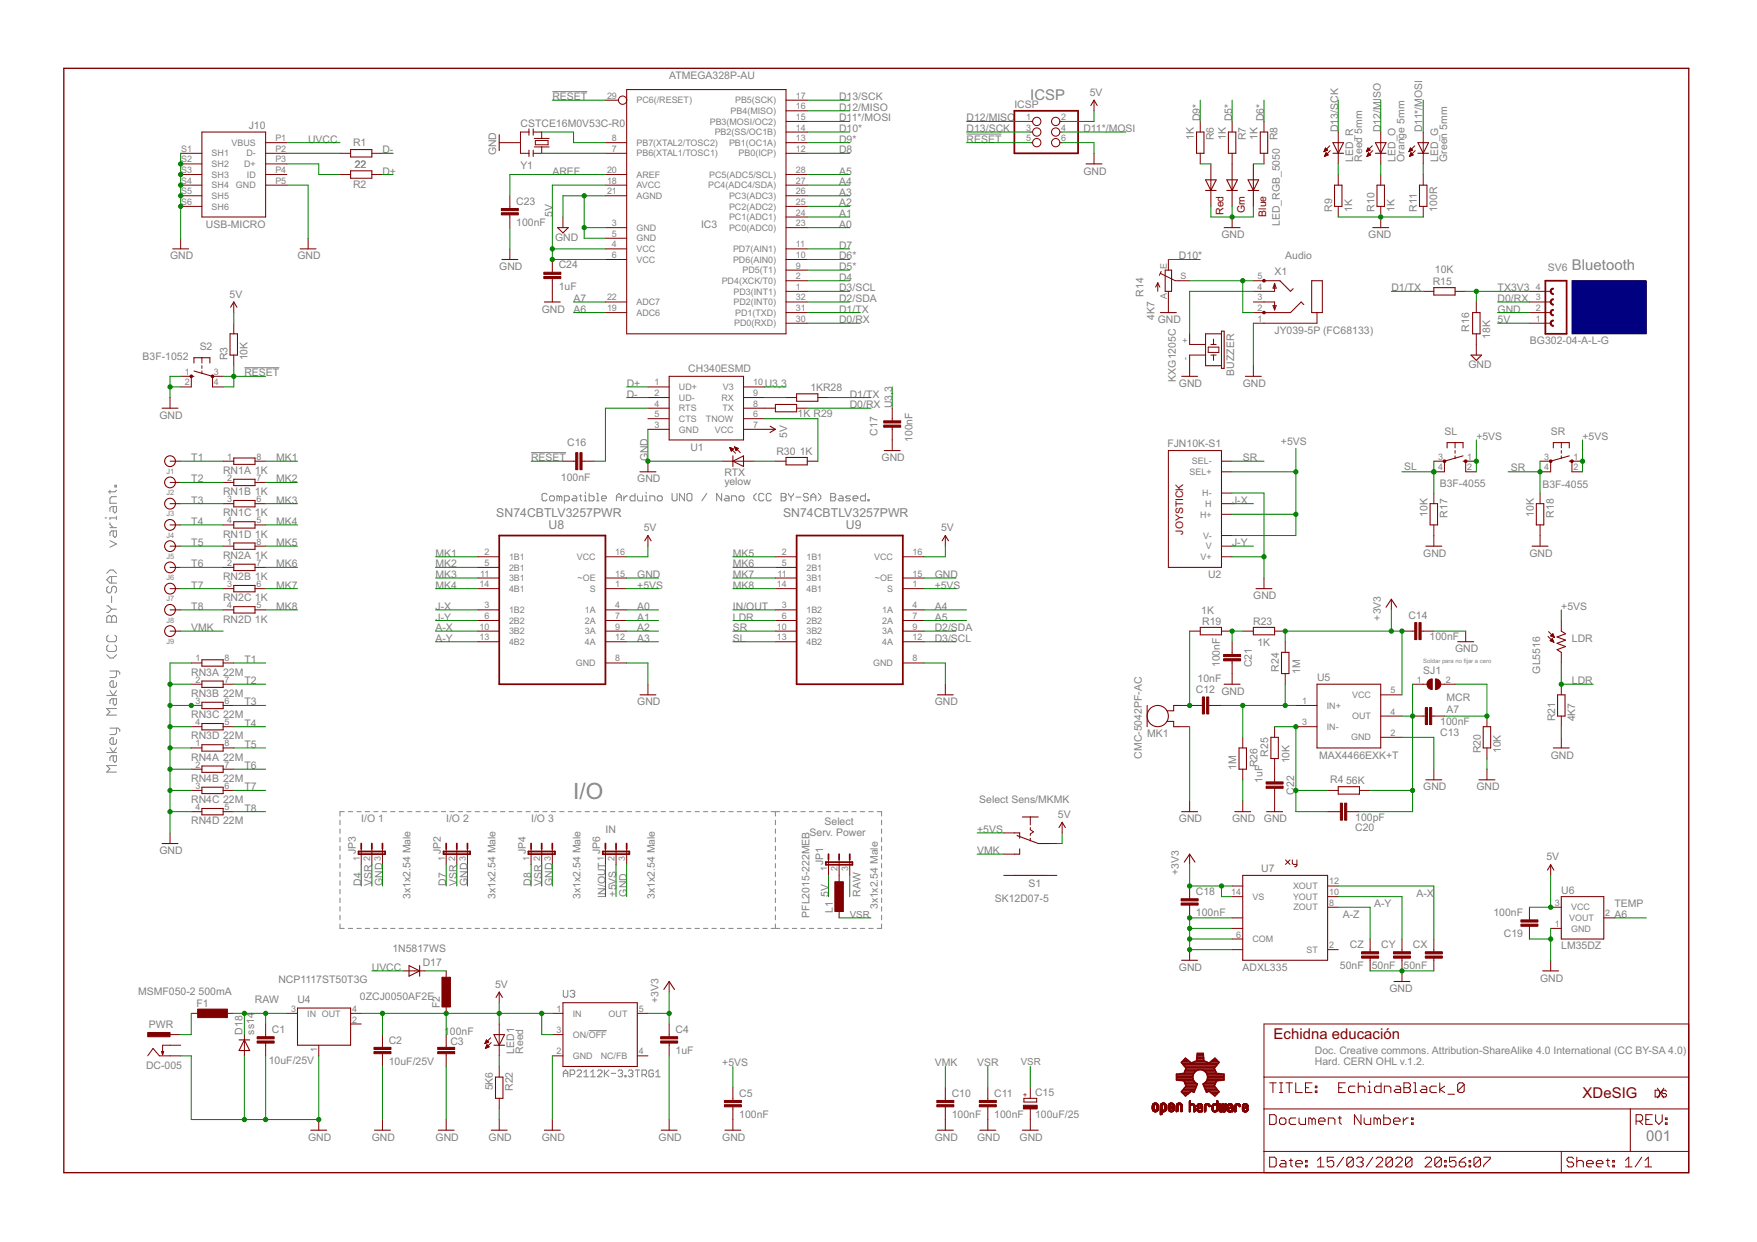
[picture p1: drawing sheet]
<svg xmlns="http://www.w3.org/2000/svg" width="420mm" height="297mm" viewBox="0 0 420 297" stroke-linecap="round" stroke-linejoin="round" font-family="sans-serif">
<defs><g id="words">
<text font-size="6" fill="#808080" x="137.1" y="191.1">I/O</text>
<g font-size="4" fill="#808080">
<text x="246.4" y="24">ICSP</text>
<text x="375.9" y="64.6">Bluetooth</text>
<text x="393.7" y="272.8">001</text>
</g>
<g font-size="4" fill="#800000">
<text x="304.5" y="248.5">Echidna educación</text>
<text x="378.4" y="262.7">XDeSIG</text>
</g>
<g font-size="3.3" fill="#808080">
<text x="118.7" y="123.6">SN74CBTLV3257PWR</text>
<text x="187.3" y="123.6">SN74CBTLV3257PWR</text>
<text x="131.2" y="126.5">U8</text>
<text x="202.3" y="126.5">U9</text>
</g>
<g font-size="2.8" fill="#808080">
<text x="132.1" y="24">RESET</text>
<text x="160" y="18.9">ATMEGA328P-AU</text>
<text x="200.7" y="24">D13/SCK</text>
<text x="260.6" y="22.9">5V</text>
<text x="200.7" y="29">D11*/MOSI</text>
<text x="200.7" y="26.5">D12/MISO</text>
<text x="231.1" y="29">D12/MISO</text>
<text x="242.6" y="25.9">ICSP</text>
<text x="287" y="29" transform="rotate(-90 287 29)">D9*</text>
<text x="294.6" y="29" transform="rotate(-90 294.6 29)">D5*</text>
<text x="302.3" y="29" transform="rotate(-90 302.3 29)">D6*</text>
<text x="59.5" y="30.8">J10</text>
<text x="73.7" y="34.1">UVCC</text>
<text x="84.4" y="34.9">R1</text>
<text x="124.5" y="30.3">CSTCE16M0V53C-R0</text>
<text x="200.7" y="31.6">D10*</text>
<text x="200.7" y="34.1">D9*</text>
<text x="231.1" y="34.1">RESET</text>
<text x="231.1" y="31.6">D13/SCK</text>
<text x="259.1" y="31.6">D11*/MOSI</text>
<text x="285.5" y="33.4" transform="rotate(-90 285.5 33.4)">1K</text>
<text x="290.3" y="33.5" transform="rotate(-90 290.3 33.5)">R6</text>
<text x="293.1" y="33.4" transform="rotate(-90 293.1 33.4)">1K</text>
<text x="297.9" y="33.5" transform="rotate(-90 297.9 33.5)">R7</text>
<text x="300.7" y="33.4" transform="rotate(-90 300.7 33.4)">1K</text>
<text x="320" y="31.6" transform="rotate(-90 320 31.6)">D13/SCK</text>
<text x="330.2" y="31.6" transform="rotate(-90 330.2 31.6)">D12/MISO</text>
<text x="340.1" y="31.6" transform="rotate(-90 340.1 31.6)">D11*/MOSI</text>
<text x="84.8" y="40.2">22</text>
<text x="91.5" y="36.7">D-</text>
<text x="91.5" y="41.7">D+</text>
<text x="118.6" y="37.1" transform="rotate(-90 118.6 37.1)">GND</text>
<text x="124.5" y="40.5">Y1</text>
<text x="132.1" y="41.7">AREF</text>
<text x="200.7" y="41.7">A5</text>
<text x="200.7" y="36.7">D8</text>
<text x="259.1" y="41.7">GND</text>
<text x="323.6" y="38.7" transform="rotate(-90 323.6 38.7)">LED_R</text>
<text x="325.7" y="38.7" transform="rotate(-90 325.7 38.7)">Reed 5mm</text>
<text x="333.7" y="38.7" transform="rotate(-90 333.7 38.7)">LED_O</text>
<text x="335.9" y="38.7" transform="rotate(-90 335.9 38.7)">Orange 5mm</text>
<text x="343.9" y="38.7" transform="rotate(-90 343.9 38.7)">LED_G</text>
<text x="346.1" y="38.7" transform="rotate(-90 346.1 38.7)">Green 5mm</text>
<text x="84.4" y="45">R2</text>
<text x="200.7" y="44.3">A4</text>
<text x="200.7" y="46.8">A3</text>
<text x="123.5" y="49">C23</text>
<text x="132.1" y="51.9" transform="rotate(-90 132.1 51.9)">5V</text>
<text x="200.7" y="51.9">A1</text>
<text x="200.7" y="49.4">A2</text>
<text x="318.5" y="50.6" transform="rotate(-90 318.5 50.6)">R9</text>
<text x="323.3" y="50.6" transform="rotate(-90 323.3 50.6)">1K</text>
<text x="328.7" y="50.6" transform="rotate(-90 328.7 50.6)">R10</text>
<text x="333.5" y="50.6" transform="rotate(-90 333.5 50.6)">1K</text>
<text x="338.8" y="50.6" transform="rotate(-90 338.8 50.6)">R11</text>
<text x="343.6" y="50.6" transform="rotate(-90 343.6 50.6)">100R</text>
<text x="49.2" y="54.4">USB-MICRO</text>
<text x="123.5" y="54.1">100nF</text>
<text x="132.7" y="57.6">GND</text>
<text x="167.6" y="54.4">IC3</text>
<text x="200.7" y="54.4">A0</text>
<text x="200.7" y="59.5">D7</text>
<text x="292.1" y="57">GND</text>
<text x="306.1" y="54.1" transform="rotate(-90 306.1 54.1)">LED_RGB_5050 R8</text>
<text x="327.2" y="57">GND</text>
<text x="40.7" y="62.1">GND</text>
<text x="71.1" y="62.1">GND</text>
<text x="119.4" y="64.6">GND</text>
<text x="133.6" y="64.2">C24</text>
<text x="200.7" y="64.6">D5*</text>
<text x="200.7" y="62.1">D6*</text>
<text x="281.9" y="62.1">D10*</text>
<text x="304.8" y="65.9">X1</text>
<text x="307.3" y="62.1">Audio</text>
<text x="343.1" y="65.4">10K</text>
<text x="370.1" y="64.8">SV6</text>
<text x="54.9" y="71.2">5V</text>
<text x="133.6" y="69.3">1uF</text>
<text x="200.7" y="69.7">D3/SCL</text>
<text x="200.7" y="67.1">D4</text>
<text x="273.4" y="70.9" transform="rotate(-90 273.4 70.9)">R14</text>
<text x="332.7" y="69.7">D1/TX</text>
<text x="342.6" y="68.2">R15</text>
<text x="358.1" y="69.7">TX3V3</text>
<text x="129.5" y="74.8">GND</text>
<text x="137.2" y="72.2">A7</text>
<text x="137.2" y="74.8">A6</text>
<text x="200.7" y="72.2">D2/SDA</text>
<text x="200.7" y="74.8">D1/TX</text>
<text x="200.7" y="77.3">D0/RX</text>
<text x="276.1" y="76.5" transform="rotate(-90 276.1 76.5)">4K7</text>
<text x="276.9" y="77.3">GND</text>
<text x="358.1" y="74.8">GND</text>
<text x="358.1" y="72.2">D0/RX</text>
<text x="358.1" y="77.3">5V</text>
<text x="47.7" y="83.6">S2</text>
<text x="304.8" y="79.8">JY039-5P (FC68133)</text>
<text x="351.3" y="79.3" transform="rotate(-90 351.3 79.3)">R16</text>
<text x="356.3" y="81.1" transform="rotate(-90 356.3 81.1)">18K</text>
<text x="365.9" y="82.4">BG302-04-A-L-G</text>
<text x="34.1" y="86.2">B3F-1052</text>
<text x="54.4" y="86.2" transform="rotate(-90 54.4 86.2)">R3</text>
<text x="58.4" y="90">RESET</text>
<text x="59.2" y="86.2" transform="rotate(-90 59.2 86.2)">10K</text>
<text x="164.6" y="89">CH340ESMD</text>
<text x="295.1" y="89.8" transform="rotate(-90 295.1 89.8)">BUZZER</text>
<text x="351.1" y="88.1">GND</text>
<text x="149.9" y="95.1">D-</text>
<text x="149.9" y="92.5">D+</text>
<text x="182.9" y="92.5">U3,3</text>
<text x="193.8" y="93.5">1KR28</text>
<text x="203.2" y="95.1">D1/TX</text>
<text x="281.2" y="91.2" transform="rotate(-90 281.2 91.2)">KXG1205C</text>
<text x="281.9" y="92.5">GND</text>
<text x="297.2" y="92.5">GND</text>
<text x="38.1" y="100.1">GND</text>
<text x="190.7" y="99.6">1K R29</text>
<text x="203.2" y="97.6">D0/RX</text>
<text x="213.4" y="97.6" transform="rotate(-90 213.4 97.6)">U3,3</text>
<text x="135.6" y="106.8">C16</text>
<text x="165.1" y="107.8">U1</text>
<text x="188.2" y="104.7" transform="rotate(-90 188.2 104.7)">5V</text>
<text x="209.8" y="104.2" transform="rotate(-90 209.8 104.2)">C17</text>
<text x="218.2" y="105.7" transform="rotate(-90 218.2 105.7)">100nF</text>
<text x="279.2" y="107">FJN10K-S1</text>
<text x="306.3" y="106.5">+5VS</text>
<text x="345.4" y="104">SL</text>
<text x="353" y="105.2">+5VS</text>
<text x="370.8" y="104">SR</text>
<text x="378.4" y="105.2">+5VS</text>
<text x="45.7" y="110.3">T1</text>
<text x="53.4" y="113.4">RN1A 1K</text>
<text x="66.1" y="110.3">MK1</text>
<text x="127" y="110.3">RESET</text>
<text x="154.9" y="110.3" transform="rotate(-90 154.9 110.3)">GND</text>
<text x="173.2" y="113.9">RTX</text>
<text x="185.7" y="108.8">R30</text>
<text x="191.2" y="108.8">1K</text>
<text x="210.8" y="110.3">GND</text>
<text x="297.2" y="110.3">SR</text>
<text x="335.8" y="112.3">SL</text>
<text x="361.3" y="112.6">SR</text>
<text x="45.7" y="115.4">T2</text>
<text x="53.4" y="118.4">RN1B 1K</text>
<text x="66.1" y="115.4">MK2</text>
<text x="134.1" y="115.1">100nF</text>
<text x="152.4" y="115.4">GND</text>
<text x="173.2" y="116">yelow</text>
<text x="344.3" y="116.4">B3F-4055</text>
<text x="368.8" y="116.7">B3F-4055</text>
<text x="45.7" y="120.5">T3</text>
<text x="45.7" y="125.5">T4</text>
<text x="53.4" y="123.5">RN1C 1K</text>
<text x="66.1" y="125.5">MK4</text>
<text x="66.1" y="120.5">MK3</text>
<text x="294.6" y="120.5">J-X</text>
<text x="341.4" y="123.7" transform="rotate(-90 341.4 123.7)">10K</text>
<text x="346.2" y="123.8" transform="rotate(-90 346.2 123.8)">R17</text>
<text x="366.8" y="123.7" transform="rotate(-90 366.8 123.7)">10K</text>
<text x="371.6" y="123.8" transform="rotate(-90 371.6 123.8)">R18</text>
<text x="45.7" y="130.6">T5</text>
<text x="53.4" y="128.6">RN1D 1K</text>
<text x="66.1" y="130.6">MK5</text>
<text x="153.9" y="127.1">5V</text>
<text x="225" y="127.1">5V</text>
<text x="294.6" y="130.6">J-Y</text>
<text x="45.7" y="135.7">T6</text>
<text x="53.4" y="133.7">RN2A 1K</text>
<text x="66.1" y="135.7">MK6</text>
<text x="104.2" y="135.7">MK2</text>
<text x="104.2" y="133.2">MK1</text>
<text x="175.3" y="135.7">MK6</text>
<text x="175.3" y="133.2">MK5</text>
<text x="340.3" y="133.2">GND</text>
<text x="365.7" y="133.2">GND</text>
<text x="45.7" y="140.8">T7</text>
<text x="53.4" y="138.8">RN2B 1K</text>
<text x="53.4" y="143.8">RN2C 1K</text>
<text x="66.1" y="140.8">MK7</text>
<text x="104.2" y="140.8">MK4</text>
<text x="104.2" y="138.2">MK3</text>
<text x="152.4" y="138.2">GND</text>
<text x="152.4" y="140.8">+5VS</text>
<text x="175.3" y="138.2">MK7</text>
<text x="175.3" y="140.8">MK8</text>
<text x="223.5" y="138.2">GND</text>
<text x="223.5" y="140.8">+5VS</text>
<text x="288.9" y="138.2">U2</text>
<text x="299.7" y="143.3">GND</text>
<text x="45.7" y="145.9">T8</text>
<text x="53.4" y="148.9">RN2D 1K</text>
<text x="66.1" y="145.9">MK8</text>
<text x="104.2" y="145.9">J-X</text>
<text x="104.2" y="148.4">J-Y</text>
<text x="152.4" y="145.9">A0</text>
<text x="152.4" y="148.4">A1</text>
<text x="175.3" y="148.4">LDR</text>
<text x="175.3" y="145.9">IN/OUT</text>
<text x="223.5" y="148.4">A5</text>
<text x="223.5" y="145.9">A4</text>
<text x="287.2" y="146.9">1K</text>
<text x="287.5" y="149.4">R19</text>
<text x="299.7" y="149.4">R23</text>
<text x="330.2" y="148.4" transform="rotate(-90 330.2 148.4)">+3V3</text>
<text x="336.8" y="148">C14</text>
<text x="373.4" y="145.9">+5VS</text>
<text x="45.7" y="150.9">VMK</text>
<text x="104.2" y="150.9">A-X</text>
<text x="104.2" y="153.5">A-Y</text>
<text x="152.4" y="150.9">A2</text>
<text x="152.4" y="153.5">A3</text>
<text x="175.3" y="150.9">SR</text>
<text x="175.3" y="153.5">SL</text>
<text x="223.5" y="150.9">D2/SDA</text>
<text x="223.5" y="153.5">D3/SCL</text>
<text x="300.7" y="154.5">1K</text>
<text x="341.9" y="153.1">100nF</text>
<text x="375.9" y="153.5">LDR</text>
<text x="45.7" y="161.6">RN3A 22M</text>
<text x="58.4" y="158.6">T1</text>
<text x="291.7" y="159.6" transform="rotate(-90 291.7 159.6)">100nF</text>
<text x="299.3" y="159.6" transform="rotate(-90 299.3 159.6)">C21</text>
<text x="305.8" y="160.6" transform="rotate(-90 305.8 160.6)">R24</text>
<text x="310.9" y="161.3" transform="rotate(-90 310.9 161.3)">1M</text>
<text x="340.3" y="161.1">SJ1</text>
<text x="348" y="156">GND</text>
<text x="368.3" y="161.1" transform="rotate(-90 368.3 161.1)">GL5516</text>
<text x="45.7" y="166.7">RN3B 22M</text>
<text x="58.4" y="163.6">T2</text>
<text x="286" y="165.8">C12 GND</text>
<text x="286.4" y="163">10nF</text>
<text x="314.9" y="162.9">U5</text>
<text x="345.9" y="167.7">MCR</text>
<text x="375.9" y="163.6">LDR</text>
<text x="45.7" y="171.8">RN3C 22M</text>
<text x="58.4" y="168.7">T3</text>
<text x="58.4" y="173.8">T4</text>
<text x="152.4" y="168.7">GND</text>
<text x="223.5" y="168.7">GND</text>
<text x="344.4" y="173.4">100nF</text>
<text x="345.9" y="170.5">A7</text>
<text x="371.9" y="172.5" transform="rotate(-90 371.9 172.5)">R21</text>
<text x="376.7" y="172.5" transform="rotate(-90 376.7 172.5)">4K7</text>
<text x="45.7" y="176.8">RN3D 22M</text>
<text x="58.4" y="178.9">T5</text>
<text x="274.3" y="176.3">MK1</text>
<text x="344.4" y="176">C13</text>
<text x="45.7" y="181.9">RN4A 22M</text>
<text x="58.4" y="184">T6</text>
<text x="273.1" y="181.4" transform="rotate(-90 273.1 181.4)">CMC-5042PF-AC</text>
<text x="295.6" y="184.1" transform="rotate(-90 295.6 184.1)">1M</text>
<text x="300.7" y="183.5" transform="rotate(-90 300.7 183.5)">R26</text>
<text x="303.2" y="180.9" transform="rotate(-90 303.2 180.9)">R25</text>
<text x="308.3" y="182.6" transform="rotate(-90 308.3 182.6)">10K</text>
<text x="315.5" y="181.4">MAX4466EXK+T</text>
<text x="354.1" y="180.1" transform="rotate(-90 354.1 180.1)">R20</text>
<text x="358.9" y="180.1" transform="rotate(-90 358.9 180.1)">10K</text>
<text x="370.8" y="181.4">GND</text>
<text x="45.7" y="187">RN4B 22M</text>
<text x="58.4" y="189">T7</text>
<text x="301.9" y="187.3" transform="rotate(-90 301.9 187.3)">1uF</text>
<text x="309.5" y="190.1" transform="rotate(-90 309.5 190.1)">C22</text>
<text x="318.1" y="187.2">R4</text>
<text x="321.9" y="187.5">56K</text>
<text x="340.3" y="189">GND</text>
<text x="353" y="189">GND</text>
<text x="45.7" y="192.1">RN4C 22M</text>
<text x="45.7" y="197.2">RN4D 22M</text>
<text x="58.4" y="194.1">T8</text>
<text x="86.4" y="196.7">I/O 1</text>
<text x="106.7" y="196.7">I/O 2</text>
<text x="127" y="196.7">I/O 3</text>
<text x="197.2" y="197.2">Select</text>
<text x="234.2" y="192.1">Select Sens/MKMK</text>
<text x="253" y="195.6">5V</text>
<text x="281.9" y="196.7">GND</text>
<text x="294.6" y="196.7">GND</text>
<text x="302.3" y="196.7">GND</text>
<text x="324.1" y="196.3">100pF</text>
<text x="144.8" y="199.2">IN</text>
<text x="193.6" y="199.9">Serv. Power</text>
<text x="233.7" y="199.2">+5VS</text>
<text x="324.1" y="198.8">C20</text>
<text x="38.1" y="204.3">GND</text>
<text x="85.1" y="204.3" transform="rotate(-90 85.1 204.3)">JP3</text>
<text x="105.4" y="204.3" transform="rotate(-90 105.4 204.3)">JP2</text>
<text x="125.7" y="204.3" transform="rotate(-90 125.7 204.3)">JP4</text>
<text x="143.5" y="204.3" transform="rotate(-90 143.5 204.3)">JP6</text>
<text x="196.9" y="206.8" transform="rotate(-90 196.9 206.8)">JP1</text>
<text x="233.7" y="204.3">VMK</text>
<text x="281.9" y="209.4" transform="rotate(-90 281.9 209.4)">+3V3</text>
<text x="301.6" y="208.6">U7</text>
<text x="369.8" y="205.8">5V</text>
<text x="86.4" y="211.9" transform="rotate(-90 86.4 211.9)">D4</text>
<text x="88.9" y="211.9" transform="rotate(-90 88.9 211.9)">VSR</text>
<text x="91.5" y="211.9" transform="rotate(-90 91.5 211.9)">GND</text>
<text x="98.2" y="214.9" transform="rotate(-90 98.2 214.9)">3x1x2.54 Male</text>
<text x="106.7" y="211.9" transform="rotate(-90 106.7 211.9)">D7</text>
<text x="109.2" y="211.9" transform="rotate(-90 109.2 211.9)">VSR</text>
<text x="111.8" y="211.9" transform="rotate(-90 111.8 211.9)">GND</text>
<text x="118.5" y="214.9" transform="rotate(-90 118.5 214.9)">3x1x2.54 Male</text>
<text x="127" y="211.9" transform="rotate(-90 127 211.9)">D8</text>
<text x="129.5" y="211.9" transform="rotate(-90 129.5 211.9)">VSR</text>
<text x="132.1" y="211.9" transform="rotate(-90 132.1 211.9)">GND</text>
<text x="138.8" y="214.9" transform="rotate(-90 138.8 214.9)">3x1x2.54 Male</text>
<text x="144.8" y="214.7" transform="rotate(-90 144.8 214.7)">IN/OUT</text>
<text x="147.3" y="214.4" transform="rotate(-90 147.3 214.4)">+5VS</text>
<text x="149.9" y="214.4" transform="rotate(-90 149.9 214.4)">GND</text>
<text x="156.6" y="214.9" transform="rotate(-90 156.6 214.9)">3x1x2.54 Male</text>
<text x="198.1" y="214.4" transform="rotate(-90 198.1 214.4)">5V</text>
<text x="205.7" y="214.4" transform="rotate(-90 205.7 214.4)">RAW</text>
<text x="237.9" y="215.7">SK12D07-5</text>
<text x="246" y="212.1">S1</text>
<text x="286" y="214">C18</text>
<text x="338.7" y="214.4">A-X</text>
<text x="373.4" y="213.9">U6</text>
<text x="193.6" y="219.5" transform="rotate(-90 193.6 219.5)">PFL2015-222MEB</text>
<text x="199.2" y="218.2" transform="rotate(-90 199.2 218.2)">L1</text>
<text x="209.9" y="217.5" transform="rotate(-90 209.9 217.5)">3x1x2.54 Male</text>
<text x="286" y="219.1">100nF</text>
<text x="321.1" y="219.5">A-Z</text>
<text x="328.6" y="217">A-Y</text>
<text x="357.1" y="219.1">100nF</text>
<text x="386.1" y="217">TEMP</text>
<text x="386.1" y="219.5">A6</text>
<text x="93.8" y="227.6">1N5817WS</text>
<text x="322.8" y="226.7">CZ</text>
<text x="330.3" y="226.7">CY</text>
<text x="337.9" y="226.7">CX</text>
<text x="359.6" y="224.2">C19</text>
<text x="373.4" y="226.9">LM35DZ</text>
<text x="88.9" y="232.2">UVCC</text>
<text x="101.1" y="231">D17</text>
<text x="281.9" y="232.2">GND</text>
<text x="297.2" y="232.2">ADXL335</text>
<text x="320.4" y="231.8">50nF</text>
<text x="328" y="231.8">50nF</text>
<text x="335.6" y="231.8">50nF</text>
<text x="33" y="238">MSMF050-2</text>
<text x="47.5" y="238">500mA</text>
<text x="61" y="239.8">RAW</text>
<text x="66.6" y="235">NCP1117ST50T3G</text>
<text x="71.1" y="239.8">U4</text>
<text x="86.1" y="239.1">0ZCJ0050AF2E</text>
<text x="118.4" y="236.3">5V</text>
<text x="157.5" y="239.8" transform="rotate(-90 157.5 239.8)">+3V3</text>
<text x="332.3" y="237.3">GND</text>
<text x="368.3" y="234.7">GND</text>
<text x="35.6" y="245.9">PWR</text>
<text x="47" y="240.9">F1</text>
<text x="105.2" y="241.1" transform="rotate(-90 105.2 241.1)">F2</text>
<text x="58" y="247.4" transform="rotate(-90 58 247.4)">D18</text>
<text x="60.7" y="247.4" transform="rotate(-90 60.7 247.4)">ss14</text>
<text x="65" y="247.1">C1</text>
<text x="93" y="249.6">C2</text>
<text x="106.2" y="247.6">100nF</text>
<text x="107.7" y="249.9">C3</text>
<text x="161.5" y="247.1">C4</text>
<text x="34.9" y="255.6">DC-005</text>
<text x="64.3" y="254.4">10uF/25V</text>
<text x="93" y="254.7">10uF/25V</text>
<text x="122.9" y="252" transform="rotate(-90 122.9 252)">LED1</text>
<text x="125.1" y="252" transform="rotate(-90 125.1 252)">Reed</text>
<text x="161.5" y="252.1">1uF</text>
<text x="172.7" y="255.1">+5</text>
<text x="175.6" y="255.1">VS</text>
<text x="223.5" y="255.1">VMK</text>
<text x="233.7" y="255.1">VS</text>
<text x="237" y="255.1">R</text>
<text x="314.4" y="252.1">Doc. Creative commons. Attribution-ShareAlike 4.0 International (CC BY-SA 4.0)</text>
<text x="314.4" y="254.8">Hard. CERN OHL v.1.2.</text>
<text x="117.9" y="260.8" transform="rotate(-90 117.9 260.8)">5K6</text>
<text x="122.7" y="260.9" transform="rotate(-90 122.7 260.9)">R22</text>
<text x="176.8" y="262.3">C5</text>
<text x="227.6" y="262.3">C10</text>
<text x="237.7" y="262.3">C11</text>
<text x="247.5" y="262.2">C15</text>
<text x="176.8" y="267.4">100nF</text>
<text x="227.6" y="267.4">100nF</text>
<text x="237.7" y="267.4">100nF</text>
<text x="247.5" y="267.3">100uF/25</text>
<text x="73.7" y="272.8">GND</text>
<text x="88.9" y="272.8">GND</text>
<text x="104.2" y="272.8">GND</text>
<text x="116.9" y="272.8">GND</text>
<text x="129.5" y="272.8">GND</text>
<text x="157.5" y="272.8">GND</text>
<text x="172.7" y="272.8">GND</text>
<text x="223.5" y="272.8">GND</text>
<text x="233.7" y="272.8">GND</text>
<text x="243.8" y="272.8">GND</text>
</g>
<g font-size="2.8" fill="#800000">
<text x="292.6" y="51.4" transform="rotate(-90 292.6 51.4)">Red</text>
<text x="297.7" y="51" transform="rotate(-90 297.7 51)">Grn</text>
<text x="302.8" y="51.8" transform="rotate(-90 302.8 51.8)">Blue</text>
<text x="282.9" y="127.9" transform="rotate(-90 282.9 127.9)">JOYSTICK</text>
</g>
<g font-size="2.6" fill="#808080">
<text x="203.2" y="219.5">VSR</text>
<text x="244.1" y="254.7">VSR</text>
</g>
<g font-size="2.4" fill="#808080">
<text x="145.2" y="23.6">29</text>
<text x="190.3" y="23.6">17</text>
<text x="152.2" y="24.7">PC6(/RESET)</text>
<text x="169.7" y="29.8">PB3(MOSI/OC2)</text>
<text x="174.7" y="27.3">PB4(MISO)</text>
<text x="175.8" y="24.7">PB5(SCK)</text>
<text x="190.3" y="28.7">15</text>
<text x="190.3" y="26.1">16</text>
<text x="245.4" y="28.7">1</text>
<text x="253.8" y="28.7">2</text>
<text x="55.4" y="34.9">VBUS</text>
<text x="65.9" y="33.8">P1</text>
<text x="146.3" y="33.8">8</text>
<text x="152.2" y="34.9">PB7(XTAL2/TOSC2)</text>
<text x="170.9" y="32.3">PB2(SS/OC1B)</text>
<text x="174.3" y="34.9">PB1(OC1A)</text>
<text x="190.3" y="33.8">13</text>
<text x="190.3" y="31.2">14</text>
<text x="245.4" y="31.2">3</text>
<text x="245.4" y="33.8">5</text>
<text x="253.8" y="31.2">4</text>
<text x="253.8" y="33.8">6</text>
<text x="43.3" y="36.3">S1</text>
<text x="43.3" y="38.8">S2</text>
<text x="43.3" y="41.4">S3</text>
<text x="50.6" y="37.4">SH1</text>
<text x="50.6" y="40">SH2</text>
<text x="58.4" y="40">D+</text>
<text x="58.9" y="37.4">D-</text>
<text x="65.9" y="38.8">P3</text>
<text x="65.9" y="36.3">P2</text>
<text x="65.9" y="41.4">P4</text>
<text x="145.2" y="41.4">20</text>
<text x="146.3" y="36.3">7</text>
<text x="152.2" y="37.4">PB6(XTAL1/TOSC1)</text>
<text x="176.6" y="37.4">PB0(ICP)</text>
<text x="190.3" y="36.3">12</text>
<text x="190.3" y="41.4">28</text>
<text x="43.3" y="43.9">S4</text>
<text x="43.3" y="46.5">S5</text>
<text x="50.6" y="42.5">SH3</text>
<text x="50.6" y="45">SH4 GND</text>
<text x="50.6" y="47.6">SH5</text>
<text x="59" y="42.5">ID</text>
<text x="65.9" y="43.9">P5</text>
<text x="145.2" y="46.5">21</text>
<text x="145.2" y="43.9">18</text>
<text x="152.2" y="47.6">AGND</text>
<text x="152.2" y="42.5">AREF</text>
<text x="152.2" y="45">AVCC</text>
<text x="169.4" y="45">PC4(ADC4/SDA)</text>
<text x="169.6" y="42.5">PC5(ADC5/SCL)</text>
<text x="174.3" y="47.6">PC3(ADC3)</text>
<text x="190.3" y="46.5">26</text>
<text x="190.3" y="43.9">27</text>
<text x="43.3" y="49">S6</text>
<text x="50.6" y="50.1">SH6</text>
<text x="174.3" y="52.7">PC1(ADC1)</text>
<text x="174.3" y="50.1">PC2(ADC2)</text>
<text x="190.3" y="51.5">24</text>
<text x="190.3" y="49">25</text>
<text x="146.3" y="54.1">3</text>
<text x="146.3" y="56.6">5</text>
<text x="146.3" y="59.2">4</text>
<text x="152.2" y="55.2">GND</text>
<text x="152.2" y="57.7">GND</text>
<text x="174.3" y="55.2">PC0(ADC0)</text>
<text x="190.3" y="54.1">23</text>
<text x="190.3" y="59.2">11</text>
<text x="146.3" y="61.7">6</text>
<text x="152.2" y="60.3">VCC</text>
<text x="152.2" y="62.8">VCC</text>
<text x="175.3" y="62.8">PD6(AIN0)</text>
<text x="175.3" y="60.3">PD7(AIN1)</text>
<text x="177.5" y="65.4">PD5(T1)</text>
<text x="190.3" y="64.2">9</text>
<text x="190.3" y="61.7">10</text>
<text x="279" y="64.2" transform="rotate(-90 279 64.2)">E</text>
<text x="145.2" y="71.9">22</text>
<text x="172.6" y="67.9">PD4(XCK/T0)</text>
<text x="175.4" y="70.4">PD3(INT1)</text>
<text x="190.3" y="71.9">32</text>
<text x="190.3" y="69.3">1</text>
<text x="190.3" y="66.8">2</text>
<text x="279" y="71.4" transform="rotate(-90 279 71.4)">A</text>
<text x="282.3" y="66.8">S</text>
<text x="300.7" y="66.8">5</text>
<text x="300.7" y="69.3">4</text>
<text x="300.7" y="71.9">3</text>
<text x="367.3" y="71.9">3</text>
<text x="367.3" y="69.3">4</text>
<text x="145.2" y="74.4">19</text>
<text x="152.2" y="75.5">ADC6</text>
<text x="152.2" y="73">ADC7</text>
<text x="175.4" y="73">PD2(INT0)</text>
<text x="175.8" y="75.5">PD1(TXD)</text>
<text x="190.3" y="76.9">30</text>
<text x="190.3" y="74.4">31</text>
<text x="300.7" y="74.4">2</text>
<text x="300.7" y="76.9">1</text>
<text x="367.3" y="76.9">1</text>
<text x="367.3" y="74.4">2</text>
<text x="175.6" y="78.1">PD0(RXD)</text>
<text x="284.1" y="82" transform="rotate(-90 284.1 82)">+</text>
<text x="44.2" y="89.6">1</text>
<text x="51.2" y="89.6">3</text>
<text x="284.1" y="86" transform="rotate(-90 284.1 86)">-</text>
<text x="44.2" y="92.2">2</text>
<text x="51.2" y="92.2">4</text>
<text x="156.5" y="92.2">1</text>
<text x="156.5" y="94.7">2</text>
<text x="162.4" y="93.3">UD+</text>
<text x="162.4" y="95.8">UD-</text>
<text x="172.5" y="95.8">RX</text>
<text x="172.9" y="93.3">V3</text>
<text x="180.1" y="94.7">9</text>
<text x="180.1" y="92.2">10</text>
<text x="156.5" y="97.3">4</text>
<text x="156.5" y="99.8">5</text>
<text x="162.4" y="98.4">RTS</text>
<text x="162.4" y="100.9">CTS</text>
<text x="168.8" y="100.9">TNOW</text>
<text x="172.8" y="98.4">TX</text>
<text x="180.1" y="99.8">6</text>
<text x="180.1" y="97.3">8</text>
<text x="156.5" y="102.3">3</text>
<text x="162.4" y="103.5">GND</text>
<text x="171" y="103.5">VCC</text>
<text x="180.1" y="102.3">7</text>
<text x="54.4" y="110">1</text>
<text x="61.3" y="110">8</text>
<text x="284.5" y="113.6">SEL+</text>
<text x="285" y="111.1">SEL-</text>
<text x="343.9" y="110">3</text>
<text x="343.9" y="112.5">4</text>
<text x="350.9" y="110">1</text>
<text x="350.9" y="112.5">2</text>
<text x="369.3" y="110">3</text>
<text x="369.3" y="112.5">4</text>
<text x="376.3" y="110">1</text>
<text x="376.3" y="112.5">2</text>
<text x="54.4" y="115">2</text>
<text x="61.3" y="115">7</text>
<text x="287.5" y="118.7">H-</text>
<text x="54.4" y="120.1">3</text>
<text x="54.4" y="125.2">4</text>
<text x="61.3" y="120.1">6</text>
<text x="61.3" y="125.2">5</text>
<text x="287" y="123.8">H+</text>
<text x="288.2" y="121.2">H</text>
<text x="54.4" y="130.3">1</text>
<text x="61.3" y="130.3">8</text>
<text x="287.7" y="128.8">V-</text>
<text x="288.3" y="131.4">V</text>
<text x="54.4" y="135.3">2</text>
<text x="61.3" y="135.3">7</text>
<text x="114.8" y="137.9">11</text>
<text x="115.9" y="132.8">2</text>
<text x="115.9" y="135.3">5</text>
<text x="121.7" y="133.9">1B1</text>
<text x="121.7" y="136.5">2B1</text>
<text x="137.9" y="133.9">VCC</text>
<text x="147.1" y="132.8">16</text>
<text x="147.1" y="137.9">15</text>
<text x="185.9" y="137.9">11</text>
<text x="187" y="132.8">2</text>
<text x="187" y="135.3">5</text>
<text x="192.8" y="133.9">1B1</text>
<text x="192.8" y="136.5">2B1</text>
<text x="209.1" y="133.9">VCC</text>
<text x="218.2" y="132.8">16</text>
<text x="218.2" y="137.9">15</text>
<text x="287.1" y="133.9">V+</text>
<text x="54.4" y="140.4">3</text>
<text x="61.3" y="140.4">6</text>
<text x="114.7" y="140.4">14</text>
<text x="121.7" y="139">3B1</text>
<text x="121.7" y="141.5">4B1</text>
<text x="138.1" y="139">~OE</text>
<text x="141" y="141.5">S</text>
<text x="147.1" y="140.4">1</text>
<text x="185.8" y="140.4">14</text>
<text x="192.8" y="139">3B1</text>
<text x="192.8" y="141.5">4B1</text>
<text x="209.2" y="139">~OE</text>
<text x="212.1" y="141.5">S</text>
<text x="218.2" y="140.4">1</text>
<text x="54.4" y="145.5">4</text>
<text x="61.3" y="145.5">5</text>
<text x="115.9" y="145.5">3</text>
<text x="115.9" y="148">6</text>
<text x="121.7" y="146.6">1B2</text>
<text x="121.7" y="149.2">2B2</text>
<text x="139.8" y="146.6">1A</text>
<text x="139.8" y="149.2">2A</text>
<text x="147.1" y="145.5">4</text>
<text x="147.1" y="148">7</text>
<text x="187" y="145.5">3</text>
<text x="187" y="148">6</text>
<text x="192.8" y="146.6">1B2</text>
<text x="192.8" y="149.2">2B2</text>
<text x="211" y="146.6">1A</text>
<text x="211" y="149.2">2A</text>
<text x="218.2" y="145.5">4</text>
<text x="218.2" y="148">7</text>
<text x="114.7" y="150.6">10</text>
<text x="114.7" y="153.1">13</text>
<text x="121.7" y="151.7">3B2</text>
<text x="121.7" y="154.2">4B2</text>
<text x="139.8" y="151.7">3A</text>
<text x="139.8" y="154.2">4A</text>
<text x="147.1" y="150.6">9</text>
<text x="147.1" y="153.1">12</text>
<text x="185.8" y="150.6">10</text>
<text x="185.8" y="153.1">13</text>
<text x="192.8" y="151.7">3B2</text>
<text x="192.8" y="154.2">4B2</text>
<text x="211" y="151.7">3A</text>
<text x="211" y="154.2">4A</text>
<text x="218.2" y="150.6">9</text>
<text x="218.2" y="153.1">12</text>
<text x="46.7" y="158.2">1</text>
<text x="53.7" y="158.2">8</text>
<text x="137.7" y="159.3">GND</text>
<text x="147.1" y="158.2">8</text>
<text x="208.8" y="159.3">GND</text>
<text x="218.2" y="158.2">8</text>
<text x="46.7" y="163.3">2</text>
<text x="53.7" y="163.3">7</text>
<text x="323.3" y="166.9">VCC</text>
<text x="332.5" y="165.8">5</text>
<text x="338.8" y="163.3">1</text>
<text x="345.8" y="163.3">2</text>
<text x="46.7" y="168.4">3</text>
<text x="46.7" y="173.4">4</text>
<text x="53.7" y="168.4">6</text>
<text x="53.7" y="173.4">5</text>
<text x="311.4" y="173.4">3</text>
<text x="311.4" y="168.4">1</text>
<text x="317.3" y="169.5">IN+</text>
<text x="323.3" y="172">OUT</text>
<text x="332.5" y="170.9">4</text>
<text x="46.7" y="178.5">1</text>
<text x="53.7" y="178.5">8</text>
<text x="317.3" y="174.6">IN-</text>
<text x="323.1" y="177.1">GND</text>
<text x="332.5" y="176">2</text>
<text x="46.7" y="183.6">2</text>
<text x="53.7" y="183.6">7</text>
<text x="46.7" y="188.7">3</text>
<text x="53.7" y="188.7">6</text>
<text x="46.7" y="193.8">4</text>
<text x="53.7" y="193.8">5</text>
<text x="86" y="205.8" transform="rotate(-90 86 205.8)">1</text>
<text x="88.6" y="205.8" transform="rotate(-90 88.6 205.8)">2</text>
<text x="91.1" y="205.8" transform="rotate(-90 91.1 205.8)">3</text>
<text x="106.3" y="205.8" transform="rotate(-90 106.3 205.8)">1</text>
<text x="108.9" y="205.8" transform="rotate(-90 108.9 205.8)">2</text>
<text x="111.4" y="205.8" transform="rotate(-90 111.4 205.8)">3</text>
<text x="126.7" y="205.8" transform="rotate(-90 126.7 205.8)">1</text>
<text x="129.2" y="205.8" transform="rotate(-90 129.2 205.8)">2</text>
<text x="131.7" y="205.8" transform="rotate(-90 131.7 205.8)">3</text>
<text x="144.4" y="205.8" transform="rotate(-90 144.4 205.8)">1</text>
<text x="147" y="205.8" transform="rotate(-90 147 205.8)">2</text>
<text x="149.5" y="205.8" transform="rotate(-90 149.5 205.8)">3</text>
<text x="197.8" y="208.4" transform="rotate(-90 197.8 208.4)">1</text>
<text x="200.3" y="208.4" transform="rotate(-90 200.3 208.4)">2</text>
<text x="202.8" y="208.4" transform="rotate(-90 202.8 208.4)">3</text>
<text x="294.4" y="214.1">14</text>
<text x="299.5" y="215.2">VS</text>
<text x="309.2" y="215.2">YOUT</text>
<text x="309.2" y="212.7">XOUT</text>
<text x="317.8" y="214.1">10</text>
<text x="317.8" y="211.5">12</text>
<text x="309.3" y="217.7">ZOUT</text>
<text x="317.8" y="216.6">8</text>
<text x="371.8" y="216.6">3</text>
<text x="371.8" y="221.7">1</text>
<text x="375.2" y="220.3">VOUT</text>
<text x="375.7" y="217.7">VCC</text>
<text x="383.9" y="219.2">2</text>
<text x="295.6" y="224.2">6</text>
<text x="299.5" y="225.3">COM</text>
<text x="312.4" y="227.9">ST</text>
<text x="317.8" y="226.8">2</text>
<text x="375.7" y="222.8">GND</text>
<text x="69.6" y="242">3</text>
<text x="73.5" y="243.1">IN OUT</text>
<text x="84.2" y="242">4</text>
<text x="84.2" y="244.5">2</text>
<text x="133.1" y="242">1</text>
<text x="137" y="243.1">IN</text>
<text x="145.5" y="243.1">OUT</text>
<text x="152.8" y="242">5</text>
<text x="75.9" y="251.5" transform="rotate(-90 75.9 251.5)">1</text>
<text x="133.1" y="247.1">3</text>
<text x="137" y="248.2">ON/OFF</text>
<text x="133.1" y="252.2">2</text>
<text x="137" y="253.3">GND</text>
<text x="143.7" y="253.3">NC/FB</text>
<text x="152.8" y="252.2">4</text>
</g>
<g font-size="2" fill="#808080">
<text x="39.8" y="113.4">J1</text>
<text x="39.8" y="118.4">J2</text>
<text x="39.8" y="123.5">J3</text>
<text x="39.8" y="128.6">J4</text>
<text x="39.8" y="133.7">J5</text>
<text x="39.8" y="138.8">J6</text>
<text x="39.8" y="143.8">J7</text>
<text x="39.8" y="148.9">J8</text>
<text x="39.8" y="154">J9</text>
</g>
<text font-size="2" fill="#800000" x="245.8" y="262.3" transform="rotate(-90 245.8 262.3)">+</text>
<text font-size="1.6" fill="#808080" x="340.3" y="158.6">Soldar para no fijar a cero</text>
</g></defs>
<g fill="none" stroke="#808080" stroke-width=".24">
<path d="M132.1 21.9h8.3M231.1 32.1h8.4M58.4 87.9h8.4M26.3 117.2v.8M27.5 116.1h.4v.4h-.4zM27.9 118.8h-1.2l-.4 .4v1.2h1.6M27.9 117.2l-.4 .4h-1.6M127 108.2h8.4M130.8 118.3l-.3-.3h-.6l-.3 .3v1.2l.3 .3h.6l.3-.3M131.7 118.6h.6l.3 .3v.6l-.3 .3h-.6l-.3-.3v-.6zM133.8 118.9l-.3-.3h-.3v1.2M133.8 118.9v.9"/>
<path d="M133.8 118.9l.3-.3 .3 .3v.9M135 119.8h.8l.3-.3v-.6l-.3-.3h-.8v1.8M137 118.6h.6l.3 .3v.9h-.9l-.3-.3 .3-.3h.9M138.5 118.6h.6M138.8 118.3v1.2l.3 .3M139.7 119.8h.6M139.7 118.6h.3v1.2M140 117.7v.3M140.9 118v1.8h.9l.3-.3v-.6l-.3-.3h-.9M142.7 118h.3v1.8M142.7 119.8h.6M143.8 119.2h1.2v-.3l-.3-.3h-.6l-.3 .3v.6l.3 .3h.6"/>
<path d="M147.4 119.8v-1.2l.6-.6 .6 .6v1.2M147.4 118.9h1.2M149.2 118.6v1.2M150.1 118.6h-.3l-.6 .6M151.8 118v1.8h-.8l-.3-.3v-.6l.3-.3h.8M152.4 118.6v.9l.3 .3h.9v-1.2M154.2 119.8h.6M154.2 118.6h.3v1.2M154.5 117.7v.3M155.4 119.8v-1.2h.9l.3 .3v.9M157.2 118.9l.3-.3h.6l.3 .3v.6l-.3 .3h-.6l-.3-.3zM160.7 118v1.5l.3 .3h.6l.3-.3v-1.5"/>
<path d="M163.7 118v1.8l-1.2-1.8v1.8M164.6 118h.6l.3 .3v1.2l-.3 .3h-.6l-.3-.3v-1.2zM169 118l-1.2 1.8M172.6 118v1.8l-1.2-1.8v1.8M173.5 118.6h.6l.2 .3v.9h-.8l-.3-.3 .3-.3h.8M174.9 119.8v-1.2h.9l.3 .3v.9M176.7 118.9l.3-.3h.6l.3 .3v.6l-.3 .3h-.6l-.3-.3zM180.9 118l-.6 .6v.6l.6 .6M182.6 118.3l-.2-.3h-.6l-.3 .3v1.2l.3 .3h.6l.2-.3M184.4 118.3l-.3-.3h-.6l-.3 .3v1.2l.3 .3h.6l.3-.3M186.8 118h.9l.3 .3v.3l-.3 .3 .3 .3v.3l-.3 .3h-.9zM186.8 118.9h.9"/>
<path d="M188.6 118v.3l.6 .6M189.2 118.9v.9M189.8 118v.3l-.6 .6M190.4 118.9h1.1M193.3 118.3l-.3-.3h-.6l-.3 .3v.3l.3 .3h.6l.3 .3v.3l-.3 .3h-.6l-.3-.3M193.9 118.9h1.2M193.9 119.8v-1.2l.6-.6 .6 .6v1.2M195.7 118l.6 .6v.6l-.6 .6M198.6 118h.9l.3 .3v.3l-.3 .3 .3 .3v.3l-.3 .3h-.9zM198.6 118.9h.9M200.7 118.6h.6l.3 .3v.9h-.9l-.3-.3 .3-.3h.9M203.4 118.6h-.9l-.3 .3 .3 .3h.6l.3 .3-.3 .3h-.9"/>
<path d="M204 119.2h1.2v-.3l-.3-.3h-.6l-.3 .3v.6l.3 .3h.6M206.9 118v1.8h-.8l-.3-.3v-.6l.3-.3h.8M207.5 119.5h.3v.3h-.3zM25.1 123.9h.4M25.5 137.1l.8-.8h.8l.8 .8M26.3 125v.4l.8 .8M26.3 129.3l1.6 .8-1.6 .8M26.3 126.2h1.6M26.7 137.9v1.5M27.1 121.1v1.2l.4 .4 .4-.4v-1.2h-1.2l-.4 .4v.8M27.1 127v1.1l.4 .4 .4-.4v-1.1h-1.2l-.4 .4v.7M27.9 123.9h-1.6v.3"/>
<path d="M27.9 123.5v.7M27.9 137.9h-1.6l-.8 .8 .8 .7h1.6M25.5 156.6l.8 .8h.8l.8-.8M25.5 144.9h.4l.8 .8M25.9 140.2l-.4 .4v.8l.4 .4h.4l.4-.4v-.8l.4-.4h.4l.4 .4v.8l-.4 .4M25.9 147.2h.4l.4 .4 .4-.4h.4l.4 .4v1.2h-2.4v-1.2zM25.9 151.9l-.4 .4v.8l.4 .4h1.6l.4-.4v-.8l-.4-.4M25.9 154.3l-.4 .3v.8l.4 .4h1.6l.4-.4v-.8l-.4-.3M26.7 142.6v1.5M26.7 147.6v1.2M26.7 145.7l-.8 .8h-.4M26.7 145.7h1.2"/>
<path d="M25.5 180h2.4M25.5 166.3h2.4M26.3 178.8l.8 1.2 .8-1.2M26.3 174.1h2l.3 .4v.4M26.3 160.5h2l.3 .4v.4M26.3 165.2l.8 1.1 .8-1.1M27.1 167.1v1.2l.4 .4 .4-.4v-1.2h-1.2l-.4 .4v.8M27.9 163.2v.8l-.4 .4h-.8l-.4-.4v-.8l.4-.4h.4v1.6M27.9 176.9v.8l-.4 .3h-.8l-.4-.3v-.8l.4-.4h.4v1.5M27.9 160.5v1.2l-.4 .4h-1.2M27.9 174.1v1.2l-.4 .4h-1.2M27.9 169.5h-2.4l.8 .7-.8 .8h2.4"/>
<path d="M27.1 180.8v1.1l.4 .4 .4-.4v-1.1h-1.2l-.4 .3v.8M27.9 183.1h-2.4l.8 .8-.8 .8h2.4M81.3 196.2v1.1M81.3 198.2v1.1M82.3 194.1h-1v1.1M83.3 194.1h1M85.3 194.1h1.1M87.4 194.1h1M89.4 194.1h1M91.4 194.1h1M93.4 194.1h1M95.4 194.1h1.1"/>
<path d="M97.5 194.1h1M99.5 194.1h1M101.5 194.1h1M103.5 194.1h1.1M105.6 194.1h1M107.6 194.1h1M109.6 194.1h1M111.6 194.1h1M113.6 194.1h1.1M115.7 194.1h1M117.7 194.1h1M119.7 194.1h1"/>
<path d="M121.7 194.1h1M123.7 194.1h1.1M125.8 194.1h1M127.8 194.1h1M129.8 194.1h1M131.8 194.1h1.1M133.9 194.1h1M135.9 194.1h1M137.9 194.1h1M139.9 194.1h1M141.9 194.1h1.1M144 194.1h1"/>
<path d="M146 194.1h1M148 194.1h1M150 194.1h1M152.1 194.1h1M154.1 194.1h1M156.1 194.1h1M158.1 194.1h1M160.1 194.1h1.1M162.2 194.1h1M164.2 194.1h1M166.2 194.1h1M168.2 194.1h1"/>
<path d="M170.2 194.1h1.1M172.3 194.1h1M174.3 194.1h1M176.3 194.1h1M178.3 194.1h1.1M180.4 194.1h1M182.4 194.1h1M184.4 194.1h2.1M185.4 194.1v1.1M185.4 196.2v1.1M185.4 198.2v1.1M187.5 194.1h1"/>
<path d="M189.5 194.1h1M191.5 194.1h1.1M193.5 194.1h1.1M195.6 194.1h1M197.6 194.1h1M199.6 194.1h1.1M201.7 194.1h1M203.7 194.1h1M205.7 194.1h1.1M207.8 194.1h1M209.8 194.1h1v1.1M210.8 196.2v1.1"/>
<path d="M210.8 198.2v1.1M81.3 200.3v1.1M81.3 202.4v1.1M81.3 204.4v1.1M81.3 206.5v1.1M81.3 208.6v1.1M81.3 210.7v1M81.3 212.7v1.1M81.3 214.8v1.1M81.3 216.9v1M81.3 218.9v1.1M185.4 200.3v1.1"/>
<path d="M185.4 202.4v1.1M185.4 204.4v1.1M185.4 206.5v1.1M185.4 208.6v1.1M185.4 210.7v1M185.4 212.7v1.1M185.4 214.8v1.1M185.4 216.9v1M185.4 218.9v1.1M210.8 200.3v1.1M210.8 202.4v1.1M210.8 204.4v1.1"/>
<path d="M210.8 206.5v1.1M210.8 208.6v1.1M210.8 210.7v1M210.8 212.7v1.1M210.8 214.8v1.1M210.8 216.9v1M210.8 218.9v1.1M81.3 221v1h1M83.3 222h1M85.3 222h1.1M87.4 222h1M89.4 222h1"/>
<path d="M91.4 222h1M93.4 222h1M95.4 222h1.1M97.5 222h1M99.5 222h1M101.5 222h1M103.5 222h1.1M105.6 222h1M107.6 222h1M109.6 222h1M111.6 222h1M113.6 222h1.1"/>
<path d="M115.7 222h1M117.7 222h1M119.7 222h1M121.7 222h1M123.7 222h1.1M125.8 222h1M127.8 222h1M129.8 222h1M131.8 222h1.1M133.9 222h1M134.7 236.9v1.3l.3 .3h.5l.3-.3v-1.3M135.9 222h1"/>
<path d="M136.3 237.1l.3-.2h.6l.2 .2v.3l-.2 .3M136.9 237.7h.3M137.2 237.7l.2 .2v.3l-.2 .3h-.6l-.3-.3M137.9 222h1M139.9 222h1M141.9 222h1.1M144 222h1M146 222h1M148 222h1M150 222h1M152.1 222h1M154.1 222h1"/>
<path d="M156.1 222h1M158.1 222h1M160.1 222h1.1M162.2 222h1M164.2 222h1M166.2 222h1M168.2 222h1M170.2 222h1.1M172.3 222h1M174.3 222h1M176.3 222h1M178.3 222h1.1"/>
<path d="M180.4 222h1M182.4 222h1M184.4 222h2.1M185.4 221v1M187.5 222h1M189.5 222h1M191.5 222h1.1M193.5 222h1.1M195.6 222h1M197.6 222h1M199.6 222h1.1M201.7 222h1"/>
<path d="M203.7 222h1M205.7 222h1.1M207.8 222h1M210.8 221v1h-1M134.7 257.5v-1.1l.6-.5 .5 .5v1.1M134.7 256.7h1.1M136.3 257h.9l.2-.3v-.5l-.2-.3h-.9v1.6M138 256.2l.2-.3h.6l.3 .3v.2l-1.1 1.1h1.1M139.6 257.5h1.1M139.6 256.4l.6-.5v1.6M140.8 246.5h4.3M141.2 257.5h1.1"/>
<path d="M141.2 256.4l.6-.5v1.6M142.9 256.2l.3-.3h.5l.3 .3v.2l-1.1 1.1h1.1M144.5 255.9v1.6M144.8 256.7l.8 .8M145.6 255.9l-1.1 1.1M146.2 256.7h1.1M147.8 256.2l.3-.3h.5l.3 .3-.3 .5M148.3 256.7h.3M148.6 256.7l.3 .3v.3l-.3 .2h-.5l-.3-.2M149.4 257.3h.3v.2h-.3zM150.3 256.2l.2-.3h.6l.2 .3-.2 .5M150.8 256.7h.3"/>
<path d="M151.1 256.7l.2 .3v.3l-.2 .2h-.6l-.2-.2M151.9 255.9h1.1M152.4 255.9v1.6M153.5 257h.8l.3-.3v-.5l-.3-.3h-.8v1.6M154.1 257l.5 .5M156.3 256.2l-.3-.3h-.6l-.2 .3v1.1l.2 .2h.6l.3-.2v-.6h-.6M156.8 257.5h1.1M156.8 256.4l.6-.5v1.6"/>
</g>
<g fill="none" stroke="#800000" stroke-width=".25">
<path d="M48.3 31.6h15.2v20.3h-15.2zM83.8 35.8h5.1v1.7h-5.1zM119.4 32.2v3.8M149.9 21.4h38.1v58.4h-38.1zM259.7 39.2h3.8M260.9 25.2l.7-1.2 .8 1.2M286.1 31.6h1.8v5.1h-1.8zM289.6 39.2v10.2M293.8 31.6h1.7v5.1h-1.7zM294.6 39.2v10.2M299.7 39.2v10.2M301.4 31.6h1.7v5.1h-1.7z"/>
<path d="M318.7 36.7h2.6M318.7 34.1h2.6l-1.3 2.6zM328.9 36.7h2.5M328.9 34.1h2.5l-1.2 2.6zM339.1 36.7h2.5M339.1 34.1h2.5l-1.3 2.6zM41.3 59.5h3.8M71.8 59.5h3.8M83.8 40.9h5.1v1.7h-5.1zM133.3 54.4h2.6l-1.3 1.3zM288.3 45.6h2.5M288.3 43h2.5l-1.2 2.6z"/>
<path d="M292.7 54.4h3.8M293.4 45.6h2.5M293.4 43h2.5l-1.3 2.6zM298.4 45.6h2.6M298.4 43h2.6l-1.3 2.6zM319.1 44.3h1.8v5.1h-1.8zM328.3 54.4h3.8M329.3 44.3h1.8v5.1h-1.8zM339.4 44.3h1.8v5.1h-1.8zM55 79.8h1.8v5.1h-1.8zM55.1 73.5l.8-1.3 .8 1.3M120 62.1h3.8"/>
<path d="M130.2 72.2h3.8M277.5 74.8h3.8M278.6 64.6h1.6v5.1h-1.6zM292.1 79.8h-3.8v7.7h3.8M292.1 79.2h.6v8.9h-.6zM302.3 67.1h3.8l2.5 2.6 .6-.7M311.8 72.9l-.7-.7-2.5 2.6h-6.3M313.7 67.1h2.5v7.7h-2.5zM342.9 68.8h5.1v1.8h-5.1zM352.1 74.8h1.8v5h-1.8zM38.8 97.6h3.8M45.7 90h.7"/>
<path d="M46.4 86.8v-1.2h3.8v1.2M46.4 88.7l4.4 1.3M160 90h17.8v15.2h-17.8zM185.4 96.7h5.1v1.8h-5.1zM190.5 94.2h5.1v1.8h-5.1zM282.6 90h3.8M297.8 90h3.8M351.8 84.9h2.5l-1.3 1.3zM55.9 109.5h5.1v1.6h-5.1zM55.9 114.6h5.1v1.5h-5.1zM55.9 119.7h5.1v1.5h-5.1zM153 112.8h3.8"/>
<path d="M175.3 110.3l2.5-1.3v2.6zM175.3 109v2.6M184.1 101.9l1.3 .8-1.3 .7M188 109.4h5v1.8h-5zM211.5 107.8h3.8M279.4 107.8h12.7v27.9h-12.7zM346.1 107.1v-1.2h3.8v1.2M349.9 110.3h.6M349.9 109l-4.5 1.3M371.5 107.1v-1.2h3.8v1.2M375.3 110.3h.6M375.3 109l-4.5 1.3"/>
<path d="M55.9 124.8h5.1v1.5h-5.1zM55.9 129.9h5.1v1.5h-5.1zM55.9 134.9h5.1v1.6h-5.1zM154.2 129.3l.7-1.2 .8 1.2M225.3 129.3l.8-1.2 .7 1.2M341 130.6h3.8M342 120.5h1.8v5h-1.8zM366.4 130.6h3.8M367.4 120.5h1.8v5h-1.8zM48.3 157.8h5.1v1.5h-5.1zM55.9 140h5.1v1.5h-5.1zM55.9 145.1h5.1v1.5h-5.1z"/>
<path d="M287 150.1h5.1v1.7h-5.1zM299.7 150.1h5.1v1.7h-5.1zM300.4 140.8h3.8M306.5 156h1.7v5.1h-1.7zM331.4 145.2l1.3-1.9 1.3 1.9M348.6 153.5h3.8M373.4 150.9l1 .7-2.1 .7 2.1 .8-2.1 .8 2.1 .7-2.1 .8 1.1 .6M48.3 162.9h5.1v1.5h-5.1zM48.3 168h5.1v1.5h-5.1zM48.3 173h5.1v1.6h-5.1zM48.3 178.1h5.1v1.5h-5.1zM153 166.2h3.8"/>
<path d="M224.2 166.2h3.8M274.3 168.7v5.1M279.1 172.5h1.6v1.3h1.2M281.9 168.7h-1.2v1.3h-1.6M292.7 163.6h3.8M296.3 178.9h1.8v5.1h-1.8zM303.9 176.3h1.8v5.1h-1.8zM314.9 163.6h15.3v15.3h-15.3zM354.7 173.8h1.8v5.1h-1.8zM371.5 178.9h3.8M372.5 166.2h1.7v5.1h-1.7zM48.3 183.2h5.1v1.5h-5.1z"/>
<path d="M48.3 188.3h5.1v1.5h-5.1zM48.3 193.4h5.1v1.5h-5.1zM242.6 199.2h1.2v1.3M243.2 199.8l5.1 1.9h2.5M244.5 195.4h3.8M253.2 197.9l.8-1.2 .8 1.2M282.6 194.1h3.8M295.3 194.1h3.8M302.9 194.1h3.8M320 188.2h5.1v1.7h-5.1zM341 186.5h3.8M353.7 186.5h3.8"/>
<path d="M38.8 201.7h3.8M242.6 209.4h7.6M243.8 203v1.3h-1.2M283.2 206.2l1.3-1.9 1.2 1.9M297.2 209.4h20.3v20.3h-20.3zM370.1 208.1l.7-1.3 .8 1.3M373.4 214.4h10.1v10.2h-10.1zM97.8 230.9l2.6 1.3-2.6 1.3zM100.4 230.9v2.6M118.6 238.5l.8-1.2 .7 1.2M134.6 239.8h17.8v15.3h-17.8zM158.7 236.6l1.3-1.9 1.3 1.9"/>
<path d="M282.6 229.7h3.8M333.4 234.7h3.8M368.9 232.2h3.8M38.6 251.5h.5l-.2 .8zM57.2 248.7h2.5M58.4 248.7l1.3 2.5h-2.5zM71.1 241.1h12.7v8.9h-12.7zM118.1 250h2.5M118.1 247.4h2.5l-1.2 2.6zM118.5 257.6h1.8v5.1h-1.8zM74.3 270.3h3.8M89.6 270.3h3.8"/>
<path d="M104.8 270.3h3.8M117.5 270.3h3.8M130.2 270.3h3.8M158.1 270.3h3.8M173.4 270.3h3.8M224.2 270.3h3.8M234.3 270.3h3.8M244.5 270.3h3.8M244.9 262.7h3v.9h-3z"/>
<circle cx="40.7" cy="110.3" r="1.29"/>
<circle cx="40.7" cy="115.4" r="1.29"/>
<circle cx="40.7" cy="125.5" r="1.29"/>
<circle cx="40.7" cy="135.7" r="1.29"/>
<circle cx="40.7" cy="120.5" r="1.29"/>
<circle cx="40.7" cy="130.6" r="1.29"/>
<circle cx="40.7" cy="145.9" r="1.29"/>
<circle cx="40.7" cy="140.8" r="1.29"/>
<circle cx="40.7" cy="150.9" r="1.29"/>
<circle cx="276.9" cy="171.3" r="2.54"/>
</g>
<g fill="none" stroke="#800000" stroke-width=".24">
<path d="M43.2 36.7h5.1M43.2 39.2h5.1M63.5 36.7h5.1M63.5 39.2h5.1M63.5 34.1h5.1M81.3 36.7h2.5M88.9 36.7h2.6M119.4 34.1h5.1M126.5 31.6h-2v5.1h2M126.5 30.8v1.5M126.5 35.9v1.5M127.5 31.6h2v1.5"/>
<path d="M127.5 30.8v1.5M127.5 35.9v1.5M127.8 33.1h3.5M127.8 35.1h3.5M128 33.6h3.1v1h-3.1zM129.5 35.1v1.6h-2M144.8 36.7h5.1M144.8 34.1h5.1M144.8 24h3.1M188 36.7h5M188 34.1h5M188 31.6h5"/>
<path d="M188 29h5M188 26.5h5M188 24h5M246.4 34.1h.5M246.4 31.6h.5M246.4 29h.5M253.4 34.1h.6M253.4 31.6h.6M253.4 29h.6M261.6 24v2.5M261.6 36.7v2.5M287 29v2.6"/>
<path d="M287 36.7v2.5M294.6 29v2.6M294.6 36.7v2.5M302.3 29v2.6M302.3 36.7v2.5M316.6 36.2h.2M316.7 36.1h.4M316.7 35.9h.7M316.7 37.4h.1M316.8 37.3h.3M316.8 35.8h.6M316.8 35.7h.5"/>
<path d="M316.8 37.1h.6M316.9 35.6h.3M316.9 37h.7M316.9 35.5h.2M316.9 36.9h.6M317 35.4l.5 .5-.9 .4zM317 36.8h.4M317.1 36.7h.1M317.1 36.6h.1M317.1 36.5l-.4 .9M317.1 36.5l.5 .5M317.6 37l-.9 .4"/>
<path d="M318 34.9l-1.4 1.4M318.1 36l-1.4 1.4M320 31.6v7.6M326.8 36.2h.2M326.9 36.1h.4M326.9 35.9h.6M326.9 37.4h.1M326.9 37.3h.3M327 35.8h.6M327 35.7h.4M327 37.1h.5M327 35.6h.3"/>
<path d="M327 37h.8M327.1 35.5h.1M327.1 36.9h.5M327.1 35.4l.5 .5-.9 .4zM327.2 36.8h.3M327.2 36.7h.2M327.3 36.6h.1M327.3 36.5l-.4 .9M327.3 36.5l.5 .5M327.8 37l-.9 .4M328.1 34.9l-1.4 1.4M328.3 36l-1.4 1.4"/>
<path d="M330.2 31.6v7.6M337 36.2h.1M337 36.1h.4M337.1 35.9h.6M337.1 37.4h.1M337.1 37.3h.3M337.1 35.8h.6M337.2 35.7h.4M337.2 37.1h.5M337.2 35.6h.3M337.2 37h.7M337.3 35.5h.1"/>
<path d="M337.3 36.9h.5M337.3 35.4l.5 .5-.9 .4zM337.3 36.8h.4M337.4 36.7h.2M337.4 36.5l-.4 .9M337.4 36.5l.5 .5M337.4 36.6h.1M337.9 37l-.9 .4M338.3 34.9l-1.4 1.4M338.4 36l-1.4 1.4M340.3 31.6v7.6M43.2 57v2.5"/>
<path d="M43.2 41.7h5.1M43.2 44.3h5.1M43.2 46.8h5.1M43.2 49.4h5.1M63.5 41.7h5.1M63.5 44.3h5.1M73.7 57v2.5M81.3 41.7h2.5M88.9 41.7h2.6M121.9 46.8v3.1M121.9 51.4v3M121.9 59.5v2.6"/>
<path d="M134.6 51.9v2.5M144.8 41.7h5.1M144.8 44.3h5.1M144.8 46.8h5.1M144.8 54.4h5.1M144.8 57h5.1M144.8 59.5h5.1M188 41.7h5M188 44.3h5M188 46.8h5M188 49.4h5M188 54.4h5"/>
<path d="M188 51.9h5M188 59.5h5M294.6 51.9v2.5M320 41.7v2.6M320 49.4v2.5M330.2 41.7v2.6M330.2 49.4v5M340.3 41.7v2.6M340.3 49.4v2.5M55.9 72.2v2.6M55.9 77.3v2.5M132.1 62.1v3"/>
<path d="M132.1 66.6v5.6M144.8 72.2h5.1M144.8 74.8h5.1M144.8 62.1h5.1M188 77.3h5M188 72.2h5M188 69.7h5M188 67.1h5M188 74.8h5M188 64.6h5M188 62.1h5M276.9 67.6v2.1"/>
<path d="M276.9 67.6l-.5 1.1M276.9 67.6l.5 1.1M277.5 65.4l3.6 1.7h3.4M277.7 64.9l-.5 .9M279.4 62.1v2.5M279.4 69.7v5.1M284.5 79.8v2.6h3.8M299.7 72.2h5.1v1.9M299.7 67.1h2.6M299.7 74.8h2.6M304.4 73.1h.8l-.4 1zM304.8 67.8v1.9h-5.1"/>
<path d="M304.8 67.8l.4 1.1h-.8zM314.9 74.8v2.5h-15.2M340.3 69.7h2.6M348 69.7h2.5M353 72.2v2.6M353 79.8v5.1M365.7 77.3h5.1M365.7 72.2h5.1M365.7 69.7h5.1M365.7 74.8h5.1M40.7 95.1v2.5M43.2 90h2.5v2.5h-2.5"/>
<path d="M48.3 85.6v1.2M48.3 87.5v.6M48.3 88.7v.7M53.4 90h-2.6v2.5h2.6M55.9 84.9v2.6M154.9 92.5h5.1M154.9 95.1h5.1M154.9 97.6h5.1M177.8 92.5h5.1M177.8 95.1h5.1M177.8 97.6h7.6M188 95.1h2.5"/>
<path d="M190.5 97.6h2.5M195.6 95.1h2.5M213.4 97.6v3M288.3 84.9h-3.8v5.1M288.9 83h2.6v1.3h-2.6zM289.6 82.4h1.2M289.6 84.9h1.2M290.2 81.1v1.3M290.2 84.9v1.3M299.7 87.5v2.5M40.7 110.3h2.5M40.7 115.4h2.5"/>
<path d="M53.4 110.3h2.5M53.4 115.4h2.5M61 110.3h2.5M61 115.4h2.5M134.6 110.3h3.1M139.2 110.3h3M154.9 110.3v2.5M154.9 102.7h5.1M154.9 100.1h5.1M172.7 110.3h7.6M174.5 107l1.4 1.4M174.5 107l.9 .4-.5 .5z"/>
<path d="M174.5 107.1h.3M174.6 107.2h.4M174.6 107.4h.7M174.7 107.5h.6M174.8 107.6h.4M174.8 107.7h.2M174.9 107.8h.1M175.6 106.9l1.4 1.4M175.6 106.9l.9 .4-.5 .5M175.6 106.9l.4 .9M175.7 107h.2M175.7 107.1h.5"/>
<path d="M175.8 107.2h.7M175.9 107.4h.5M175.9 107.5h.4M176 107.6h.2M176 107.7h.1M177.8 102.7h7.6M177.8 100.1h5.1M185.4 110.3h2.6M193 110.3h2.6M213.4 102.2v5.6M292.1 110.3h2.5M292.1 112.8h2.5"/>
<path d="M292.1 117.9h2.5M342.9 110.3h2.5v2.5h-2.5M342.9 117.9v2.6M348 105.9v1.2M348 107.8v.6M348 109v.7M353 110.3h-2.5v2.5h2.5M368.3 110.3h2.5v2.5h-2.5M368.3 117.9v2.6M373.4 105.9v1.2M373.4 107.8v.6M373.4 109v.7"/>
<path d="M378.4 110.3h-2.5v2.5h2.5M40.7 120.5h2.5M40.7 125.5h2.5M40.7 130.6h2.5M40.7 135.7h2.5M53.4 120.5h2.5M53.4 125.5h2.5M53.4 130.6h2.5M53.4 135.7h2.5M61 120.5h2.5M61 125.5h2.5M61 130.6h2.5"/>
<path d="M61 135.7h2.5M114.3 135.7h5.1M114.3 133.2h5.1M114.3 138.2h5.1M144.8 133.2h5.1M144.8 138.2h5.1M154.9 128.1v2.5M185.4 135.7h5.1M185.4 133.2h5.1M185.4 138.2h5.1M215.9 133.2h5.1M215.9 138.2h5.1"/>
<path d="M226.1 128.1v2.5M292.1 120.5h2.5M292.1 130.6h2.5M292.1 133.2h2.5M292.1 128.1h2.5M292.1 123h2.5M302.3 138.2v2.6M342.9 125.5v5.1M368.3 125.5v5.1M40.7 140.8h2.5M40.7 145.9h2.5M40.7 150.9h2.5"/>
<path d="M45.7 158.6h2.6M53.4 140.8h2.5M53.4 145.9h2.5M53.4 158.6h2.5M61 140.8h2.5M61 145.9h2.5M114.3 140.8h5.1M114.3 145.9h5.1M114.3 153.5h5.1M114.3 150.9h5.1M114.3 148.4h5.1M144.8 140.8h5.1"/>
<path d="M144.8 145.9h5.1M144.8 153.5h5.1M144.8 150.9h5.1M144.8 148.4h5.1M144.8 158.6h5.1M185.4 140.8h5.1M185.4 145.9h5.1M185.4 153.5h5.1M185.4 150.9h5.1M185.4 148.4h5.1M215.9 140.8h5.1M215.9 145.9h5.1"/>
<path d="M215.9 153.5h5.1M215.9 150.9h5.1M215.9 148.4h5.1M215.9 158.6h5.1M284.5 150.9h2.5M292.1 150.9h2.5M294.6 153.5v3M294.6 158.1v5.5M297.2 150.9h2.5M304.8 150.9h2.5M307.3 153.5v2.5M332.7 143.3v2.6"/>
<path d="M335.3 150.9h3M339.8 150.9h3.1M350.5 150.9v2.6M370.2 152.2l1.4 1.4M370.3 151.1l1.4 1.4M370.7 153.2l.9 .4M370.7 153.2l.5-.5 .4 .9M370.7 153.2h.7M370.8 153.1h.5M370.9 152.1h.7M370.9 153.3h.6M370.9 152h.6"/>
<path d="M371 153h.3M371 151.9h.5M371.1 152.8h.2M371.2 151.7h.2M371.2 152.2h.4M371.2 153.4h.3M371.3 151.6h.1M371.3 151.6l.4 .9-.9-.4zM371.5 152.4h.2M371.5 153.6h.1M373.4 148.4v2.5M373.4 156v2.6"/>
<path d="M45.7 168.7h2.6M45.7 173.8h2.6M45.7 163.6h2.6M45.7 178.9h2.6M53.4 168.7h2.5M53.4 173.8h2.5M53.4 163.6h2.5M53.4 178.9h2.5M154.9 163.6v2.6M226.1 163.6v2.6M281.9 168.7h5.6M281.9 173.8h2.6"/>
<path d="M289.1 168.7h3M297.2 176.3v2.6M304.8 173.8v2.5M307.3 161.1v2.5M309.9 168.7h5M309.9 173.8h5M330.2 171.3h5.1M330.2 166.2h5.1M330.2 176.3h5.1M337.8 171.3h3M337.8 163.6h3.4M342.4 171.3h3"/>
<path d="M344.5 163.6h3.5M355.6 171.3v2.5M355.6 178.9v2.5M373.4 163.6v2.6M373.4 171.3v2.5M373.4 176.3v2.6M40.7 199.2v2.5M45.7 184h2.6M45.7 189h2.6M45.7 194.1h2.6M53.4 184h2.5M53.4 189h2.5"/>
<path d="M53.4 194.1h2.5M240 199.2h2.6M246.4 195.4v1.9M246.4 197.9v.5l.7 .5-.7 .6v.3M254 196.7v2.5M284.5 191.6v2.5M297.2 184v2.5M297.2 191.6v2.5M304.8 181.4v5.6M304.8 188.5v5.6M317.5 189h2.5M317.5 194.1h3"/>
<path d="M322.1 194.1h3M325.1 189h2.5M342.9 184v2.5M355.6 184v2.5M86.4 203v3.8M88.9 203v3.8M91.5 203v3.8M106.7 203v3.8M109.2 203v3.8M111.8 203v3.8M127 203v3.8M129.5 203v3.8"/>
<path d="M132.1 203v3.8M144.8 203v3.8M147.3 203v3.8M149.9 203v3.8M198.1 205.5v3.9M200.7 205.5v6.4M200.7 217v2.5M203.2 205.5v3.9M240 209.4h2.6M240 204.3h2.6M246.4 200.5v.6M250.2 201.7h2.5"/>
<path d="M250.2 209.4h2.5M284.5 204.3v2.5M284.5 211.9v3M284.5 216.5v3M294.6 219.5h2.6M294.6 214.4h2.6M294.6 211.9h2.6M307.4 205.7l1.1 1M308.5 205.7l-1.1 1M309 205.7v.8l.3 .2h.8M310.1 205.7v1.3l-.2 .3h-.3M317.5 217h2.5"/>
<path d="M317.5 214.4h2.5M317.5 211.9h2.5M365.7 217v3M370.8 206.8v2.6M370.8 217h2.6M383.5 219.5h2.6M96.5 232.2h5.1M106.7 232.2v2.5M106.7 239.8v2.6M119.4 237.3v2.5M160 234.7v2.6M284.5 227.1v2.6"/>
<path d="M294.6 222h2.6M294.6 227.1h2.6M294.6 224.6h2.6M317.5 227.1h2.5M327.6 224.6v3M327.6 229.2v3M335.3 224.6v3M335.3 229.2v5.5M342.9 224.6v3M342.9 229.2v3M365.7 221.5v3.1M370.8 229.7v2.5"/>
<path d="M370.8 222h2.6M35.3 252.5l1.3-1.8 1.5 1.8h5.1M40.7 247.4h2.5M43.2 250h-4.3v2.3M45.7 242.4h2.6M53.4 242.4h2.5M58.4 247.4v5.1M63.5 244.9v3M63.5 249.5v3M68.6 242.4h2.5M76.2 250v2.5M83.8 244.9h2.6"/>
<path d="M83.8 242.4h2.6M91.5 247.4v3.1M91.5 252v3.1M106.7 247.4v3.1M106.7 252v3.1M116 249.6h.1M116 249.4h.3M116.1 249.3h.5M116.1 249.2h.7M116.1 250.7h.2M116.2 249.1h.5M116.2 250.5h.4"/>
<path d="M116.2 249h.4M116.2 250.4h.6M116.3 250.3h.6M116.3 248.9h.2M116.3 248.7h.1M116.3 250.2h.5M116.4 250.1h.3M116.4 249.9h.1M116.5 249.9l.5 .5-.9 .3zM116.8 249.2l-.5-.5-.3 .9M116.8 249.2l-.8 .4M117.3 248.2l-1.3 1.4"/>
<path d="M117.5 249.3l-1.4 1.4M119.4 244.9v7.6M119.4 255.1v2.5M132.1 242.4h2.5M132.1 247.4h2.5M132.1 252.5h2.5M152.4 242.4h2.5M152.4 252.5h2.5M160 244.9v3M160 249.5v3M302.3 244.9h101.5v35.6h-101.5zM302.3 257.6h101.5"/>
<path d="M303.6 259h1.6M304.4 259v2.3M306 259h.7M306.3 259v2.3M307.5 259h1.6M308.3 259v2.3M309.9 259v2.3h1.5M313.8 259h-1.6v2.3h1.6M314.5 259.8h.4v.3h-.4zM321.7 259h-1.6v2.3h1.6M324 259.8h-1.1l-.4 .3v.8l.4 .4h1.1M324.8 259v2.3"/>
<path d="M327.2 259.8h.3v1.5M327.5 258.6v.4M330.3 259v2.3h-1.2l-.4-.4v-.8l.4-.3h1.2M333.8 259.8h.8l.3 .3v1.2h-1.1l-.4-.4 .4-.4h1.1M335.7 259h1.2l.4 .4v.4l-.4 .3 .4 .4v.4l-.4 .4h-1.2zM338.1 259h.4v2.3M340 259.8h.8l.4 .3v1.2h-1.2l-.4-.4 .4-.4h1.2M343.5 259.8h-1.2l-.4 .3v.8l.4 .4h1.2M344.3 259v2.3M345.5 259.8l-1.2 .7 1.2 .8M350.1 259.4l-.3-.4h-.8l-.4 .4v1.5M350.1 259.4v1.5l-.3 .4h-.8l-.4-.4"/>
<path d="M350.1 259.4l-1.5 1.5M76.2 267.8v2.5M91.5 267.8v2.5M106.7 267.8v2.5M119.4 262.7v2.5M119.4 267.8v2.5M132.1 267.8v2.5M160 267.8v2.5M175.3 260.1v3.1M175.3 264.7v5.6M226.1 260.1v3.1M226.1 264.7v5.6"/>
<path d="M236.2 260.1v3.1M236.2 264.7v5.6M246.4 260.1v2.6M246.4 265.2v5.1M275.5 265.2l.5 .1M275.5 265.2h.4M275.5 265.1h.4M275.5 265h.4M275.5 264.9h.4M275.5 264.8h.4M275.5 264.7h.4M275.5 264.6h.4"/>
<path d="M275.5 264.5h.4M275.6 265.4l.5 .1M275.6 265.4h.4M275.6 265.3h.4M275.6 264.4h.4M275.6 265.5h.6M275.6 265.5h1.3M275.7 264.1h1.2M275.7 265.7h1.1M275.7 264h1.1M275.8 265.7h1M275.8 265.8h1"/>
<path d="M275.8 264h1M275.9 263.9h.8M275.9 265.8h.7M275.9 264.5h-.4M276 264.4h-.4M276 263.8h.5M276 264.3h-.4M276.1 265.9h.4M276.1 264.2l-.5 .1M276.4 264.2l.6 .1M276.5 264.3h.5M276.5 265.4h.5"/>
<path d="M276.6 265.3h.4M276.6 264.4h.4M276.6 265.2h.4M276.6 265.1h.4M276.6 265h.4M276.6 264.9h.4M276.6 264.8h.4M276.6 264.7h.4M276.6 264.6h.4M276.6 264.5h.4M276.9 265.6h-1.2M276.9 264.2h-1.3"/>
<path d="M277 265.5h-.6M277 265.4l-.5 .1M277.5 266.4h.4M277.5 266.3h.4M277.5 266.2h.4M277.5 266.1h.4M277.5 266h.4M277.5 265.9h.4M277.5 265.5h1.3M277.5 265.5h.6M277.5 265.4l.5 .1M277.5 265.4h.4"/>
<path d="M277.5 265.3h.4M277.5 265.2h.4M277.5 265.1h.4M277.5 265h.4M277.5 264.9h.4M277.5 264.8h.4M277.5 264.7h.4M277.5 264.6h.4M277.5 264.5h.4M277.5 266.6h.1M277.5 264.2h1.4M277.6 264.1h1.2"/>
<path d="M277.6 264h1.1M277.7 264h1M277.7 266.6h-.2M277.8 263.9h.8M277.8 266.5h-.3M277.9 266.4l-.4 .1M277.9 264.4h-.4M278 264.3h-.5M278 263.8h.5M278 265.9h.4M278 264.2l-.5 .1M278.3 265.5h.6"/>
<path d="M278.4 264.2h.5M278.4 264.3h.5M278.5 265.4h.4M278.5 264.4h.4M278.5 265.2h.4M278.5 264.5h.4M278.6 265.2h.3M278.6 265.1h.3M278.6 265h.3M278.6 264.9h.3M278.6 264.8h.3M278.6 264.7h.3"/>
<path d="M278.6 264.6h.3M278.6 264.5h.3M278.6 265.8l-1.1 .1M278.7 265.8h-1.2M278.7 265.7h-1.2M278.8 265.7h-1.3M278.8 265.6h-1.3M278.9 265.4l-.5 .1M278.9 265.3h-.4M279.4 265.3h.4M279.4 265.2l.4 .1M279.4 264.7h.4"/>
<path d="M279.4 264.6l.4 .1M279.4 264.6h.3M279.4 264.4h.4M279.4 265.4l.5 .1M279.4 265.4h.4M279.4 265.5h.6M279.4 264.2h1.4M279.5 265.5h1.3M279.5 265.6h1.2M279.5 264.1h1.3M279.5 264.1h1.2M279.5 265.7h1.1"/>
<path d="M279.6 264h1M279.6 265.7h1M279.6 265.8h1M279.6 263.9h1M279.7 263.9h.8M279.7 265.8h.8M279.8 264.5l-.4 .1M279.8 264.5h-.4M279.8 264.4h-.4M279.8 263.8h.6M279.9 265.2h-.5M279.9 264.7h.9"/>
<path d="M279.9 264.3h-.5M279.9 265.9h.4M280 264.2l-.6 .1M280 265.1l-.6 .1M280 264.7h.8M280.1 265.1h-.7M280.1 264.6h.7M280.2 265h-.8M280.2 264.6h.6M280.2 264.2l.6 .1M280.3 264.3h.5M280.4 264.9l-1 .1"/>
<path d="M280.4 265.4h.4M280.4 264.5h.4M280.4 264.4h.4M280.4 265.3h.4M280.5 265.2h.3M280.5 264.9h-1.1M280.5 265.1h.3M280.6 265h.2M280.6 264.8l-1.2 .1M280.8 265.5h-.6M280.8 264.8h-1.4M280.8 265.4l-.5 .1"/>
<path d="M281.3 265.7h.4M281.3 265.6h.4M281.3 265.5h.4M281.3 265.4h.4M281.3 265.3h.4M281.3 265.2h.4M281.3 265.1h.4M281.3 265h.4M281.3 264.9h.4M281.3 264.8h.4M281.3 264.7h.4M281.3 264.6h.4"/>
<path d="M281.3 264.5h.4M281.3 264.4h.4M281.3 265.9h.1M281.4 264.1h1.3M281.4 264.1h1.2M281.5 264h1.1M281.5 263.9l1 .1M281.6 265.8l-.3 .1M281.6 263.9h.8M281.7 265.8h-.4M281.7 264.4h-.4M281.8 264.3h-.5"/>
<path d="M281.8 263.8h.5M281.9 264.2l-.6 .1M282.2 264.2h.5M282.3 264.3h.4M282.3 264.4h.4M282.4 265.7h.4M282.4 265.6h.4M282.4 265.5h.4M282.4 265.4h.4M282.4 265.3h.4M282.4 265.2h.4M282.4 265.1h.4"/>
<path d="M282.4 265h.4M282.4 264.9h.4M282.4 264.8h.4M282.4 264.7h.4M282.4 264.6h.4M282.4 264.5h.4M282.4 265.9h.1M282.7 265.8l-.3 .1M282.7 264.2h-1.4M282.7 265.8h-.3M284.4 265.9h.2M284.4 263.4h.3"/>
<path d="M284.4 265.8h.3M284.4 265.7h.3M284.4 265.6h.3M284.4 265.5h.3M284.4 265.4h.3M284.4 265.3h.3M284.4 265.2h.3M284.4 265.1h.3M284.4 265h.3M284.4 264.9h.3M284.4 264.8h.3M284.4 264.7h.3"/>
<path d="M284.4 264.6h.3M284.4 264.5h.3M284.4 264.2h1.2M284.4 264.1h1.2M284.4 264.1h1.1M284.4 264h1.1M284.4 263.9h.3M284.4 263.8h.3M284.4 263.7h.3M284.4 263.6h.3M284.4 263.5h.3M284.5 263.3h.2"/>
<path d="M284.6 263.2h.1M284.7 265.8l-.3 .1M284.8 264.4h-.4M284.8 264h.5M284.9 264.3h-.5M285 264.2l-.6 .1M285.2 264.2l.5 .1M285.3 264.3h.4M285.4 264.4h.3M285.5 264.5h.3M285.5 264.6h.3M285.5 265.9h.1"/>
<path d="M285.5 265.8h.2M285.5 265.7h.3M285.5 265.6h.3M285.5 265.5h.3M285.5 265.4h.3M285.5 265.3h.3M285.5 265.2h.3M285.5 265.1h.3M285.5 265h.3M285.5 264.9h.3M285.5 264.8h.3M285.5 264.7h.3"/>
<path d="M285.7 265.8l-.2 .1M286.2 265.5h.4M286.2 265.4l.3 .1M286.2 264.6h.3M286.2 265.6h.5M286.2 265.5l.4 .1M286.3 265.7h.8M286.3 265.8h.8M286.3 264.7h-.1M286.3 264.2h1.2M286.4 264.1h1M286.4 265.8h.7"/>
<path d="M286.5 264.1h.8M286.5 264.6l-.3 .1M286.5 265.4h-.3M286.5 264.5l-.3 .1M286.5 264h.8M286.6 265.9h.5M286.6 265.3h-.4M286.6 264.5h-.4M286.6 264.4h-.4M286.6 265.2l-.4 .1M286.6 264.9h1M286.6 264.4h-.3"/>
<path d="M286.7 263.9l.5 .1M286.7 264.3h-.4M286.7 265.2h-.5M286.7 264.9h.9M286.8 265.9l-.1 .1M286.8 264.2l-.5 .1M286.9 266h.1M286.9 265.6h.1M286.9 265.1l-.6 .1M286.9 264.8h.7M287 264.2l.5 .1M287 265.1h-.7"/>
<path d="M287 264.7h.6M287.1 264.3h.4M287.1 264.7h.5M287.2 265h-.8M287.2 264.4h.3M287.2 264.4h.4M287.3 265h.3M287.3 264.6h.3M287.3 264.5h.3M287.3 265.8h.3M287.3 265.7h.3M287.3 265.6h.3"/>
<path d="M287.3 265.5h.3M287.3 265.4h.3M287.3 265.3h.3M287.3 265.2h.3M287.3 265.1h.3M287.4 265.9h-.1M287.6 265.8l-.3 .1M287.6 265h-1.2M288 265.7h.3M288 265.6h.3M288 265.5h.3M288 265.4h.3"/>
<path d="M288 265.3h.3M288 265.2h.3M288 265.1h.3M288 265h.3M288 264.9h.3M288 264.8h.3M288 264.7h.3M288 264.6h.3M288 264.5h.3M288.1 264.2h1.2M288.2 265.9h-.2M288.2 264.1h1"/>
<path d="M288.3 264.1h.9M288.3 265.8l-.3 .1M288.3 265.8h-.3M288.3 264h.8M288.4 264.5h-.4M288.4 264.4h-.3M288.5 264h.5M288.5 264.3h-.4M288.6 264.2l-.5 .1M288.8 264.2l.5 .1M288.9 264.3h.4M289 264.4h.4"/>
<path d="M289.1 264.5h.3M289.3 264.6l-.2 .1M289.4 264.6h-.3M289.8 265.3h.3M289.8 265.2h.3M289.8 265.1h.3M289.8 265h.3M289.8 264.9h.3M289.8 264.8h.3M289.8 264.7h.3M289.8 264.6h.3M289.9 265.4l.3 .1"/>
<path d="M289.9 265.4h.3M289.9 264.5h.3M289.9 265.5h.3M289.9 265.5l.4 .1M289.9 265.6h.5M290 265.7h1.1M290 265.7h1M290 264.1h1.2M290 265.8h1M290.1 264.1h1.1M290.1 265.8h.8M290.2 264.5h-.4"/>
<path d="M290.2 264h1M290.2 264.4h-.3M290.2 265.9h.6M290.3 264h.5M290.3 264.3h-.4M290.5 265.9v.1M290.5 264.2l-.6 .1M290.6 266h.1M290.6 264.2h.6M290.6 265.6h.5M290.7 264.3h.5M290.8 264.4h.4"/>
<path d="M290.9 264.4h.3M290.9 265.5h.3M290.9 264.5h.3M290.9 265.4h.3M290.9 265.3h.3M290.9 265.2h.3M290.9 265.1h.3M290.9 265h.3M290.9 264.9h.3M290.9 264.8h.3M290.9 264.7h.3M290.9 264.6h.3"/>
<path d="M290.9 263.9h.3M290.9 263.8h.3M290.9 263.7h.3M290.9 263.6h.3M290.9 263.5h.3M290.9 263.4h.3M291 263.3h.2M291.1 263.2h.1M291.2 265.5l-.5 .1M291.2 265.5h-.4M291.2 264.2h-1.2M291.5 265.4l.3 .1"/>
<path d="M291.5 265.4h.3M291.5 265.3h.3M291.5 265.2h.3M291.5 265.1h.3M291.5 265h.3M291.5 264.9h.3M291.5 264.8h.3M291.5 264.7h.3M291.5 264.6h.3M291.5 264.5h.3M291.5 264.4h.3M291.5 264.3h.3"/>
<path d="M291.5 264.2h.3M291.5 264.1h.3M291.5 265.6h.4M291.5 265.5h.3M291.5 265.7h1.6M291.5 264h.3M291.6 265.7h1.5M291.6 265.8h1.5M291.6 265.8h1.4M291.7 263.9l.1 .1M291.7 265.9h.5M291.9 266h.1"/>
<path d="M292 265.9v.1M292 265.6h.7M292.1 265.6h.4M292.2 265.5h.3M292.2 265.4l.3 .1M292.2 265.4h.3M292.2 265.3h.3M292.2 265.2h.3M292.2 265.1h.3M292.2 265h.3M292.2 264.9h.3M292.2 264.8h.3"/>
<path d="M292.2 264.7h.3M292.2 264.6h.3M292.2 264.5h.3M292.2 264.4h.3M292.2 264.3h.3M292.2 264.2h.3M292.2 264.1h.3M292.2 264h.3M292.4 264h.1M292.4 265.9h.5M292.7 266h.1M292.8 265.6h.4"/>
<path d="M292.9 265.5h.3M292.9 265.4h.3M292.9 265.3h.3M292.9 265.2h.3M292.9 265.1h.3M292.9 265h.3M292.9 264.9h.3M292.9 264.8h.3M292.9 264.7h.3M292.9 264.6h.3M292.9 264.5h.3M292.9 264.4h.3"/>
<path d="M292.9 264.3h.3M292.9 264.2h.3M292.9 264.1h.3M292.9 264h.3M293.1 264h.1M293.2 265.6h-.5M293.5 265.5h.3M293.5 265.4h.3M293.5 265.5l.3 .1M293.5 264.5h.3M293.5 265.6h.5M293.5 265.7h.8"/>
<path d="M293.5 264.4h.4M293.6 265.7h.7M293.6 265.8h.8M293.6 264.7h-.1M293.6 264.2h1.1M293.6 264.1h1.1M293.7 265.8h.7M293.7 264.6l-.2 .1M293.7 264.1h.9M293.8 264.6h-.3M293.8 264.5h-.3M293.8 265.9h.6"/>
<path d="M293.8 265.3h-.3M293.8 264h.7M293.8 264.4h-.3M293.9 265.2l-.4 .1M293.9 264.9h.9M293.9 264h.5M293.9 264.3h-.4M294 265.2h-.5M294 266h.1M294 264.9h.8M294.1 264.2l-.5 .1M294.1 265.1l-.6 .1"/>
<path d="M294.1 265.6h.2M294.1 264.8h.7M294.2 264.2l.5 .1M294.2 265.1h-.6M294.3 264.7h.5M294.4 264.3h.4M294.4 264.7h.4M294.4 265h-.8M294.4 264.4h.4M294.5 264.4h.3M294.5 264.6h.3M294.5 264.5h.3"/>
<path d="M294.5 265h.3M294.6 265.8h.2M294.6 265.7h.2M294.6 265.6h.2M294.6 265.5h.2M294.6 265.4h.2M294.6 265.3h.2M294.6 265.2h.2M294.6 265.1h.2M294.7 265.9h-.1M294.8 265.8l-.2 .1M294.8 264.9l-1.1 .1"/>
<path d="M295.3 265.9h.1M295.3 265.8h.3M295.3 265.7h.3M295.3 265.6h.3M295.3 265.5h.3M295.3 265.4h.3M295.3 265.3h.3M295.3 265.2h.3M295.3 265.1h.3M295.3 265h.3M295.3 264.9h.3M295.3 264.8h.3"/>
<path d="M295.3 264.7h.3M295.3 264.6h.3M295.4 264.2h1.1M295.5 264.1h1M295.5 264.1h.9M295.6 265.8l-.3 .1M295.6 264.5l-.3 .1M295.6 264h.8M295.6 264.5h-.3M295.6 264.4h-.3M295.7 264.4h-.4M295.7 264h.5"/>
<path d="M295.7 264.3h-.4M295.9 264.2l-.5 .1M296 264.2h.5M296.2 264.3h.4M296.2 264.4h.4M296.3 264.4h.3M296.3 264.5h.4M296.6 264.6l-.2 .1M296.7 264.6h-.3M297.1 265.5h.4M297.1 265.4l.3 .1M297.1 265.4h.3"/>
<path d="M297.1 265.3h.3M297.1 264.9h1.1M297.1 264.8l.3 .1M297.1 264.8h.3M297.1 264.7h.3M297.1 264.6h.3M297.1 264.5h.3M297.1 264.4h.4M297.1 265.5l.4 .1M297.2 265.6h.5M297.2 265.7h1.1M297.2 264.2h1.1"/>
<path d="M297.3 264.1h1M297.3 265.8h.9M297.3 264.1h.9M297.4 264h.8M297.4 265.2l-.3 .1M297.4 264.4h-.3M297.5 265.9h.6M297.5 264h.5M297.5 264.3h-.3M297.6 265.2h-.5M297.6 266h.1M297.7 265.1l-.6 .1"/>
<path d="M297.7 264.2l-.5 .1M297.7 265.9l.2 .1M297.8 265.1h-.7M297.8 264.7h.6M297.8 264.2h.6M297.9 264.7h.5M298 265h-.9M298 264.3h.4M298.1 264.6h.3M298.1 264.4h.3M298.1 265.5h.3M298.1 264.9l-1 .1"/>
<path d="M298.1 264.5h.3M298.2 265.4h.2M298.2 264.5h.2M298.2 265.3h.2M298.2 265.2h.2M298.3 265.2h.1M298.4 265.6h-.5M298.4 264.8l-.8 .1M298.4 265.5l-.4 .1M298.4 264.8h-.7M302.3 265.2h101.5M302.3 275.4h101.5"/>
<path d="M303.6 266.6h1.2l.4 .4v1.5l-.4 .4h-1.2zM303.6 276.8h1.2l.4 .3v1.6l-.4 .4h-1.2zM306 267.8l.3-.4h.8l.4 .4v.7l-.4 .4h-.8l-.3-.4zM306 261.3h.7M306.3 277.5h.8l.4 .4v1.2h-1.2l-.3-.4 .3-.4h1.2M308.3 277.5h.8M308.7 277.1v1.6l.4 .4M309.9 278.3h1.5v-.4l-.4-.4h-.8l-.3 .4v.8l.3 .4h.8M309.9 267.4h-1.2l-.4 .4v.7l.4 .4h1.2M310.6 267.4v1.1l.4 .4h1.2v-1.5M312.2 278.7h.4v.4h-.4zM312.2 277.5h.4v.4h-.4z"/>
<path d="M312.2 260.1h.8M313.8 267.8l-.4-.4h-.4v1.5M313.8 267.8l.4-.4 .3 .4v1.1M313.8 267.8v1.1M314.5 260.9h.4v.4h-.4zM315 279.1h1.6M315 277.5l.8-.7v2.3M315.3 268.1h1.6v-.3l-.4-.4h-.8l-.4 .4v.7l.4 .4h.8M317.6 268.9v-1.5h1.2l.4 .4v1.1M318.9 276.8h-1.5v1.1l.8-.4h.4l.3 .4v.8l-.3 .4h-.8l-.4-.4M320 267.4h.8M320.1 260.1h.8"/>
<path d="M320.4 267v1.5l.4 .4M321.3 276.8l-1.6 2.3M323.6 277.1v1.6l-.4 .4h-.7l-.4-.4M323.6 277.1l-.4-.3h-.7l-.4 .3v1.6M323.6 277.1l-1.5 1.6M324.4 277.1l.4-.3h.8l.4 .3v.4l-.4 .4M324.8 260.1l.4-.3h.8l.4 .3v1.2M325.2 277.9h.4M325.5 266.6v2.3l-1.6-2.3v2.3M325.6 277.9l.4 .4v.4l-.4 .4h-.8l-.4-.4M326.2 267.4v1.1l.4 .4h1.2v-1.5M327.2 261.3h.7"/>
<path d="M328.3 276.8l-1.6 2.3M329.1 277.1l.4-.3h.7l.4 .3v.4l-1.5 1.6h1.5M329.4 267.8l-.4-.4h-.4v1.5M329.4 267.8v1.1M329.4 267.8l.3-.4 .4 .4v1.1M330.9 266.6v2.3h1.2l.4-.4v-.7l-.4-.4h-1.2M331 261.3v-1.5h1.2l.4 .3v1.2M333 277.1v1.6l-.4 .4h-.8l-.4-.4M333 277.1l-.4-.3h-.8l-.4 .3v1.6M333 277.1l-1.6 1.6M333.2 268.1h1.6v-.3l-.4-.4h-.8l-.4 .4v.7l.4 .4h.8M333.8 277.1l.4-.3h.7l.4 .3v.4l-1.5 1.6h1.5"/>
<path d="M335.6 267.4v1.5M335.7 260.1h1.2M336.8 267.4h-.4l-.8 .7M337.5 268.5h.4v.4h-.4zM337.5 267.4h.4v.4h-.4zM337.7 277.1v1.6l-.4 .4h-.8l-.4-.4M337.7 277.1l-.4-.3h-.8l-.4 .3v1.6M337.7 277.1l-1.6 1.6M338.1 261.3h.7M340.8 277.1l.4-.3h.7l.4 .3v.4l-1.5 1.6h1.5M344.7 277.1v1.6l-.4 .4h-.8l-.4-.4M344.7 277.1l-.4-.3h-.8l-.4 .3v1.6"/>
<path d="M344.7 277.1l-1.6 1.6M345.5 278.7h.3v.4h-.3zM345.5 277.5h.3v.4h-.3zM346.2 261.7h1.6M348.2 276.8h-1.6v1.1l.8-.4h.4l.4 .4v.8l-.4 .4h-.8l-.4-.4M349 277.9h1.1l.4 .4v.4l-.4 .4h-.7l-.4-.4zM350.5 276.8l-.8 .3-.7 .8M351.3 278.7h.4v.4h-.4zM351.3 277.5h.4v.4h-.4zM354 277.1v1.6l-.4 .4h-.8l-.3-.4M354 277.1l-.4-.3h-.8l-.3 .3v1.6M354 277.1l-1.5 1.6"/>
<path d="M354.8 276.8h1.6v.3l-1.6 1.6v.4M373.4 275.4v5.1M376.3 277.1l-.4-.3h-.8l-.4 .3v.4l.4 .4h.8l.4 .4v.4l-.4 .4h-.8l-.4-.4M377.1 277.9l.4-.4h.7l.4 .4v1.2M377.1 276.8v2.3M379.4 278.3h1.6v-.4l-.4-.4h-.8l-.4 .4v.8l.4 .4h.8M381.7 278.3h1.6v-.4l-.4-.4h-.8l-.4 .4v.8l.4 .4h.8M384.1 277.5h.8M384.5 277.1v1.6l.4 .4M385.7 278.7h.3v.4h-.3zM385.7 277.5h.3v.4h-.3zM388.7 279.1h1.6"/>
<path d="M388.7 277.5l.8-.7v2.3M389.9 265.2v10.2M391.2 268.1h1.2l.4-.3v-.8l-.4-.4h-1.2v2.3M392 268.1l.8 .8M392.6 276.8l-1.6 2.3M393.4 279.1h1.5M393.4 277.5l.8-.7v2.3M393.6 267.8h.8M395.1 266.6h-1.5v2.3h1.5M395.8 260.7h.8l.3 .3v1.1l-.3 .3h-.8zM395.9 266.6v1.5l.8 .8 .8-.8v-1.5M396.3 260.2l1.6 2.4"/>
<path d="M397.9 260.2l-1.6 2.4M398.3 268.5h.4v.4h-.4zM398.3 267.4h.4v.4h-.4zM398.5 261l-.3-.3h-.5l-.3 .6 .3 .2h.5l.3 .3v.3l-.3 .3h-.5l-.3-.3"/>
<circle cx="148.9" cy="24" r=".99"/>
<circle cx="247.9" cy="31.6" r=".99"/>
<circle cx="247.9" cy="34.1" r=".99"/>
<circle cx="247.9" cy="29" r=".99"/>
<circle cx="252.5" cy="31.6" r=".99"/>
<circle cx="252.5" cy="29" r=".99"/>
<circle cx="252.5" cy="34.1" r=".99"/>
</g>
<g fill="#800000" stroke="#800000" stroke-width=".24">
<path d="M325.6 228.6h4.1v.6h-4.1z"/>
<path d="M325.6 227.6h4.1v.5h-4.1z"/>
<path d="M340.8 228.6h4.1v.6h-4.1z"/>
<path d="M340.8 227.6h4.1v.5h-4.1z"/>
<path d="M333.2 228.6h4.1v.6h-4.1z"/>
<path d="M333.2 227.6h4.1v.5h-4.1z"/>
<path d="M224 264.2h4.1v.5h-4.1z"/>
<path d="M224 263.2h4.1v.5h-4.1z"/>
<path d="M173.2 264.2h4.1v.5h-4.1z"/>
<path d="M173.2 263.2h4.1v.5h-4.1z"/>
<path d="M282.4 216h4.1v.5h-4.1z"/>
<path d="M282.4 214.9h4.1v.6h-4.1z"/>
<path d="M199.6 210.9h2.1v7.1h-2.1z"/>
<path d="M244.7 264.3h3.3v.9h-3.3z"/>
<path d="M234.2 264.2h4.1v.5h-4.1z"/>
<path d="M234.2 263.2h4.1v.5h-4.1z"/>
<path d="M158 249h4.1v.5h-4.1z"/>
<path d="M158 247.9h4.1v.6h-4.1z"/>
<path d="M104.7 250.5h4v.5h-4z"/>
<path d="M104.7 251.5h4v.5h-4z"/>
<path d="M47.3 241.3h7.1v2.1h-7.1z"/>
<path d="M61.5 249h4.1v.5h-4.1z"/>
<path d="M61.5 247.9h4.1v.6h-4.1z"/>
<path d="M89.4 251.5h4.1v.5h-4.1z"/>
<path d="M89.4 250.5h4.1v.5h-4.1z"/>
<path d="M288.5 166.7h.6v4.1h-.6z"/>
<path d="M287.5 166.7h.5v4.1h-.5z"/>
<path d="M341.9 169.2h.5v4.1h-.5z"/>
<path d="M340.8 169.2h.6v4.1h-.6z"/>
<path d="M338.3 148.9h.5v4.1h-.5z"/>
<path d="M339.3 148.9h.5v4.1h-.5z"/>
<path d="M35.3 246.9h5.4v1h-5.4z"/>
<path d="M363.7 220h4.1v.5h-4.1z"/>
<path d="M363.7 221h4.1v.5h-4.1z"/>
<path d="M321.5 192.1h.6v4.1h-.6z"/>
<path d="M320.5 192.1h.5v4.1h-.5z"/>
<path d="M292.6 156.5h4.1v.5h-4.1z"/>
<path d="M292.6 157.5h4.1v.6h-4.1z"/>
<path d="M302.8 187h4v.5h-4z"/>
<path d="M302.8 188h4v.5h-4z"/>
<path d="M138.7 108.3h.5v4h-.5z"/>
<path d="M137.7 108.3h.5v4h-.5z"/>
<path d="M211.3 100.6h4.1v.6h-4.1z"/>
<path d="M211.3 101.7h4.1v.5h-4.1z"/>
<path d="M119.9 50.9h4.1v.5h-4.1z"/>
<path d="M119.9 49.9h4.1v.5h-4.1z"/>
<path d="M130 66.1h4.1v.5h-4.1z"/>
<path d="M130 65.1h4.1v.5h-4.1z"/>
<path d="M105.7 233.7h2v7.1h-2z"/>
</g>
<g fill="#800000" stroke="#800000" stroke-width=".24">
<path d="M370.9 71.7l.6-.2v.2a.51 .51 0 0 0-.5 .5 .51 .51 0 0 0 .5 .5v.3a.78 .78 0 0 1-.7-.5 .78 .78 0 0 1 .1-.8z" fill-rule="evenodd"/>
<path d="M370.9 74.2l.6-.2v.3a.51 .51 0 0 0-.5 .5 .51 .51 0 0 0 .5 .5v.2a.78 .78 0 0 1-.7-.5 .78 .78 0 0 1 .1-.8z" fill-rule="evenodd"/>
<path d="M370.9 76.8l.6-.3v.3a.51 .51 0 0 0-.5 .5 .51 .51 0 0 0 .5 .5v.3a.78 .78 0 0 1-.7-.5 .78 .78 0 0 1 .1-.8z" fill-rule="evenodd"/>
<path d="M370.9 69.1l.6-.2v.3a.51 .51 0 0 0-.5 .5 .51 .51 0 0 0 .5 .5v.2a.78 .78 0 0 1-.7-.4 .78 .78 0 0 1 .1-.9z" fill-rule="evenodd"/>
<path d="M343.3 162.4a1.27 1.27 0 0 1 1.3 1.2 1.27 1.27 0 0 1-1.3 1.3z" fill-rule="evenodd"/>
<path d="M341.5 162.8l.6-.4h.4v2.5a1.27 1.27 0 0 1-1.2-.7 1.27 1.27 0 0 1 .2-1.4z" fill-rule="evenodd"/>
<circle cx="370.8" cy="110.3" r=".32"/>
<circle cx="375.9" cy="110.3" r=".32"/>
<circle cx="345.4" cy="110.3" r=".32"/>
<circle cx="350.5" cy="110.3" r=".32"/>
<circle cx="50.8" cy="90" r=".33"/>
<circle cx="45.7" cy="90" r=".33"/>
<circle cx="302.3" cy="74.8" r=".33"/>
<circle cx="302.3" cy="67.1" r=".33"/>
</g>
<g fill="none" stroke="#800000" stroke-width=".42">
<path d="M242.6 26.5h15.2v10.2h-15.2zM369.5 67.1h5.1v12.7h-5.1zM119.4 128.1h25.4v35.5h-25.4zM190.5 128.1h25.4v35.5h-25.4zM85.7 203.6h6.4v.7h-6.4zM86.4 201.7v1.3M88.9 201.7v1.3M91.5 201.7v1.3M106.1 203.6h6.3v.7h-6.3zM106.7 201.7v1.3M109.2 201.7v1.3M111.8 201.7v1.3"/>
<path d="M126.4 203.6h6.3v.7h-6.3zM127 201.7v1.3M129.5 201.7v1.3M132.1 201.7v1.3M144.1 203.6h6.4v.7h-6.4zM144.8 201.7v1.3M147.3 201.7v1.3M149.9 201.7v1.3M197.5 206.2h6.3v.6h-6.3zM198.1 204.3v1.2M200.7 204.3v1.2M203.2 204.3v1.2"/>
</g>
<g fill="none" stroke="#800000" stroke-width=".38">
<path d="M281.3 258.1h4M281.3 257.8h3.9M281.3 257.4h3.9M281.3 257.1h4M282.7 254.3h8.7M282.7 253.9h1.8M282.9 258.5h2.6M282.9 254.6h8.2M283 253.6h1.1M283.2 256.7l.5-1.2-1.2-1.4 1-1 1.4 1.2 1.2-.5 .2-1.9h1.4l.2 1.9 1.2 .5 1.4-1.2 1 1-1.2 1.4 .5 1.2M283.2 256.7l-1.9 .2v1.4l1.9 .2 .5 1.2-1.2 1.4 1 1 1.4-1.2 .6 .3 .8-2-.8-.7M283.2 256.7h2.3"/>
<path d="M283.2 255h7.6M283.3 258.8h2.4M283.3 256.4h2.4M283.4 253.2h.2M283.4 259.2h2.8M283.4 256h2.8M283.5 255.3h7M283.5 259.9h2.6M283.6 259.5h2.6M283.6 255.7h6.8M285.6 253.9h2.8M286.2 253.6h1.7"/>
<path d="M286.2 253.2h1.6M286.2 252.9h1.6M286.3 252.5h1.5M286.3 252.2h1.4M287.8 259.5h2.6M287.8 256h2.8M287.9 259.2h2.7M288 259.9h2.5M288.3 256.4h2.4M288.3 258.8h2.4M288.6 256.7h2.2M288.6 258.5h2.5"/>
<path d="M288.7 257a1.79 1.79 0 0 0-2.4-1 1.79 1.79 0 0 0-.8 2.5M288.7 258.1h4M288.7 257.1h4M288.8 257.8h3.9M288.8 257.4h3.9M289.5 253.9h1.9M290 253.6h1M290.4 253.2h.3M290.8 256.7l1.9 .2v1.4l-1.9 .2-.5 1.2 1.2 1.4-1 1-1.4-1.2-.6 .3-.8-2a1.78 1.78 0 0 0 1-2.2M282.6 261.3h1.9M282.7 260.9h2.9M283 260.6h2.8"/>
<path d="M283 261.6h1.1M283.3 260.2h2.6M283.3 262h.4M288.1 260.2h2.7M288.2 260.6h2.9M288.4 260.9h2.9M289.5 261.3h1.9M289.9 261.6h1.1M290.3 262h.4"/>
</g>
<path d="M15.3 16.3h388.5v264.2h-388.5z" fill="none" stroke="#800000" stroke-width=".32"/>
<path d="M375.9 67.1h17.8v12.7h-17.8z" fill="#000080" stroke="#000080" stroke-width=".24"/>
<g fill="none" stroke="#008000" stroke-width=".24">
<path d="M43.2 36.7v20.3M68.6 39.2h7.6v2.5h5.1M68.6 34.1h12.7M68.6 36.7h12.7M91.5 36.7h2.5M129.5 31.6h7.7v2.5h7.6M129.5 36.7h15.3M132.1 24h12.7M193 34.1h10.2M193 24h10.2M193 36.7h10.2M193 29h10.2"/>
<path d="M193 31.6h10.2M193 26.5h10.2M231.1 34.1h15.3M231.1 29h15.3M231.1 31.6h15.3M254 34.1h7.6v2.6M254 31.6h15.2M261.6 26.5v2.5h-7.6M287 39.2h2.6M287 24v5M294.6 24v5M299.7 39.2h2.6"/>
<path d="M302.3 24v5M320 24v7.6M320 39.2v2.5M330.2 24v7.6M330.2 39.2v2.5M340.3 24v7.6M340.3 39.2v2.5M68.6 44.3h5.1v12.7M91.5 41.7h2.5M121.9 54.4v5.1M132.1 59.5h12.7M139.7 46.8v10.2h5.1"/>
<path d="M139.7 54.4h5.1M144.8 44.3h-12.7v17.8h12.7M144.8 46.8h-10.2v5.1M144.8 41.7h-22.9v5.1M193 51.9h10.2M193 44.3h10.2M193 46.8h10.2M193 54.4h10.2M193 41.7h10.2M193 49.4h10.2M193 59.5h10.2M289.6 49.4v2.5h10.1v-2.5"/>
<path d="M294.6 49.4v2.5M320 51.9h20.3M55.9 74.8v2.5M137.2 74.8h7.6M137.2 72.2h7.6M193 74.8h12.7M193 69.7h10.2M193 67.1h10.2M193 72.2h10.2M193 64.6h10.2M193 77.3h12.7M193 62.1h10.2"/>
<path d="M279.4 62.1h7.6M284.5 67.1h15.2M297.2 67.1v7.7h2.5M299.7 69.7h-15.2v10.1M299.7 77.3v10.2M332.7 69.7h7.6M350.5 69.7h15.2M353 69.7v2.5M358.1 74.8h7.6M358.1 72.2h7.6M358.1 77.3h7.6M40.7 92.5h2.5"/>
<path d="M43.2 90h-2.5v5.1M53.4 90h10.1M55.9 87.5v5h-2.5M149.9 92.5h5M149.9 95.1h5M154.9 97.6h-10.1v12.7h-2.6M182.9 92.5h5.1M182.9 95.1h5.1M193 97.6h15.3M198.1 95.1h10.2M213.4 92.5v5.1M43.2 110.3h10.2"/>
<path d="M43.2 115.4h10.2M63.5 110.3h7.6M63.5 115.4h7.6M127 110.3h7.6M154.9 102.7v7.6h17.8M180.3 110.3h5.1M182.9 100.1h12.7v10.2M294.6 117.9h7.7v20.3M294.6 110.3h7.7M294.6 112.8h15.3M309.9 107.3v20.8h-15.3M335.3 112.8h7.6"/>
<path d="M342.9 110.3v7.6M353 105.2v7.6M360.7 112.8h7.6M368.3 110.3v7.6M378.4 105.2v7.6M43.2 135.7h10.2M43.2 130.6h10.2M43.2 125.5h10.2M43.2 120.5h10.2M63.5 135.7h7.6M63.5 130.6h7.6M63.5 125.5h7.6"/>
<path d="M63.5 120.5h7.6M104.2 133.2h10.1M104.2 138.2h10.1M104.2 135.7h10.1M149.9 138.2h7.6M154.9 130.6v2.6h-5M175.3 133.2h10.1M175.3 138.2h10.1M175.3 135.7h10.1M221 138.2h7.6M226.1 130.6v2.6h-5.1M294.6 133.2h7.7"/>
<path d="M294.6 130.6h5.1M294.6 120.5h5.1M294.6 123h15.3M43.2 150.9h10.2M43.2 140.8h10.2M43.2 145.9h10.2M45.7 158.6h-5v40.6M55.9 158.6h7.6M63.5 140.8h7.6M63.5 145.9h7.6M104.2 150.9h10.1M104.2 140.8h10.1"/>
<path d="M104.2 145.9h10.1M104.2 148.4h10.1M104.2 153.5h10.1M149.9 150.9h7.6M149.9 158.6h5v5M149.9 140.8h7.6M149.9 145.9h7.6M149.9 148.4h7.6M149.9 153.5h7.6M175.3 150.9h10.1M175.3 140.8h10.1M175.3 145.9h10.1"/>
<path d="M175.3 148.4h10.1M175.3 153.5h10.1M221 150.9h7.6M221 158.6h5.1v5M221 140.8h7.6M221 145.9h10.1M221 148.4h10.1M221 153.5h7.6M284.5 150.9v17.8M297.2 150.9h-2.6v2.6M307.3 153.5v-2.6h28v15.3M332.7 145.9v5"/>
<path d="M342.9 150.9h7.6M373.4 145.9v2.5M373.4 158.6v5h7.6M40.7 163.6h5M40.7 168.7h7.6M40.7 173.8h5M40.7 178.9h5M55.9 163.6h7.6M55.9 168.7h7.6M55.9 173.8h7.6M55.9 178.9h7.6M284.5 173.8v17.8"/>
<path d="M292.1 168.7h17.8M297.2 168.7v7.6M304.8 173.8h5.1v20.3h7.6M307.3 163.6v5.1M335.3 176.3h7.6v7.7M335.3 171.3h2.5M337.8 163.6v30.5h-12.7M348 163.6h7.6v7.7h-10.2M373.4 173.8v2.5M40.7 189h5M40.7 194.1h5M40.7 184h5"/>
<path d="M55.9 189h7.6M55.9 194.1h7.6M55.9 184h7.6M233.7 199.2h6.3M254 199.2v2.5h-1.3M297.2 186.5v5.1M309.9 189h7.6M327.6 189h10.2M355.6 181.4v2.6M86.4 206.8v5.1M88.9 206.8v5.1M91.5 206.8v5.1"/>
<path d="M106.7 206.8v5.1M109.2 206.8v5.1M111.8 206.8v5.1M127 206.8v5.1M129.5 206.8v5.1M132.1 206.8v5.1M144.8 206.8v7.6M147.3 206.8v7.6M149.9 206.8v7.6M198.1 209.4v5M200.7 219.5h7.6M203.2 209.4v5"/>
<path d="M233.7 204.3h6.3M284.5 206.8v5.1h10.1M292.1 211.9v2.5h2.5M294.6 219.5h-10.1v7.6h10.1M320 211.9h22.9v12.7M320 217h7.6v7.6M320 214.4h15.3v10.2M370.8 209.4v7.6h-5.1M386.1 219.5h7.6M88.9 232.2h7.6M101.6 232.2h5.1M119.4 239.8v5.1"/>
<path d="M160 237.3v7.6M284.5 222h10.1M284.5 224.6h10.1M327.6 232.2h15.3M365.7 224.6h5.1M370.8 222v7.7M43.2 252.5h2.5v15.3h30.5v-15.3M45.7 242.4v5h-2.5M55.9 242.4h12.7M58.4 242.4v5M58.4 252.5v15.3M63.5 242.4v2.5"/>
<path d="M63.5 252.5v15.3M86.4 242.4h45.7M91.5 242.4v5M91.5 255.1v12.7M106.7 242.4v5M106.7 255.1v12.7M119.4 252.5v2.6M129.5 242.4v5h2.6M132.1 252.5v15.3M154.9 242.4h5.1M160 252.5v15.3M175.3 255.1v5"/>
<path d="M226.1 255.1v5M236.2 255.1v5M246.4 255.1v5M119.4 265.2v2.6"/>
</g>
<g fill="#008000" stroke="#008000" stroke-width=".24">
<circle cx="335.3" cy="232.2" r=".51"/>
<circle cx="284.5" cy="219.5" r=".51"/>
<circle cx="284.5" cy="222" r=".51"/>
<circle cx="284.5" cy="224.6" r=".51"/>
<circle cx="284.5" cy="227.1" r=".51"/>
<circle cx="294.6" cy="51.9" r=".51"/>
<circle cx="330.2" cy="51.9" r=".51"/>
<circle cx="40.7" cy="92.5" r=".51"/>
<circle cx="302.3" cy="133.2" r=".51"/>
<circle cx="43.2" cy="49.4" r=".51"/>
<circle cx="43.2" cy="46.8" r=".51"/>
<circle cx="43.2" cy="44.3" r=".51"/>
<circle cx="43.2" cy="41.7" r=".51"/>
<circle cx="43.2" cy="39.2" r=".51"/>
<circle cx="76.2" cy="267.8" r=".51"/>
<circle cx="63.5" cy="267.8" r=".51"/>
<circle cx="58.4" cy="267.8" r=".51"/>
<circle cx="370.8" cy="224.6" r=".51"/>
<circle cx="40.7" cy="163.6" r=".51"/>
<circle cx="40.7" cy="168.7" r=".51"/>
<circle cx="40.7" cy="173.8" r=".51"/>
<circle cx="40.7" cy="178.9" r=".51"/>
<circle cx="40.7" cy="189" r=".51"/>
<circle cx="40.7" cy="194.1" r=".51"/>
<circle cx="40.7" cy="184" r=".51"/>
<circle cx="45.7" cy="168.7" r=".51"/>
<circle cx="154.9" cy="110.3" r=".51"/>
<circle cx="139.7" cy="54.4" r=".51"/>
<circle cx="139.7" cy="46.8" r=".51"/>
<circle cx="373.4" cy="163.6" r=".51"/>
<circle cx="368.3" cy="112.8" r=".51"/>
<circle cx="342.9" cy="112.8" r=".51"/>
<circle cx="378.4" cy="110.3" r=".51"/>
<circle cx="353" cy="110.3" r=".51"/>
<circle cx="309.9" cy="123" r=".51"/>
<circle cx="309.9" cy="112.8" r=".51"/>
<circle cx="55.9" cy="90" r=".51"/>
<circle cx="297.2" cy="67.1" r=".51"/>
<circle cx="353" cy="69.7" r=".51"/>
<circle cx="355.6" cy="171.3" r=".51"/>
<circle cx="63.5" cy="242.4" r=".51"/>
<circle cx="58.4" cy="242.4" r=".51"/>
<circle cx="284.5" cy="168.7" r=".51"/>
<circle cx="297.2" cy="168.7" r=".51"/>
<circle cx="307.3" cy="168.7" r=".51"/>
<circle cx="292.1" cy="211.9" r=".51"/>
<circle cx="284.5" cy="211.9" r=".51"/>
<circle cx="335.3" cy="150.9" r=".51"/>
<circle cx="332.7" cy="150.9" r=".51"/>
<circle cx="307.3" cy="150.9" r=".51"/>
<circle cx="160" cy="242.4" r=".51"/>
<circle cx="129.5" cy="242.4" r=".51"/>
<circle cx="119.4" cy="242.4" r=".51"/>
<circle cx="106.7" cy="242.4" r=".51"/>
<circle cx="91.5" cy="242.4" r=".51"/>
<circle cx="370.8" cy="217" r=".51"/>
<circle cx="132.1" cy="59.5" r=".51"/>
<circle cx="132.1" cy="62.1" r=".51"/>
<circle cx="337.8" cy="171.3" r=".51"/>
<circle cx="337.8" cy="189" r=".51"/>
<circle cx="309.9" cy="189" r=".51"/>
<circle cx="309.9" cy="173.8" r=".51"/>
<circle cx="294.6" cy="150.9" r=".51"/>
</g>
<use href="#words"/>
</svg>
